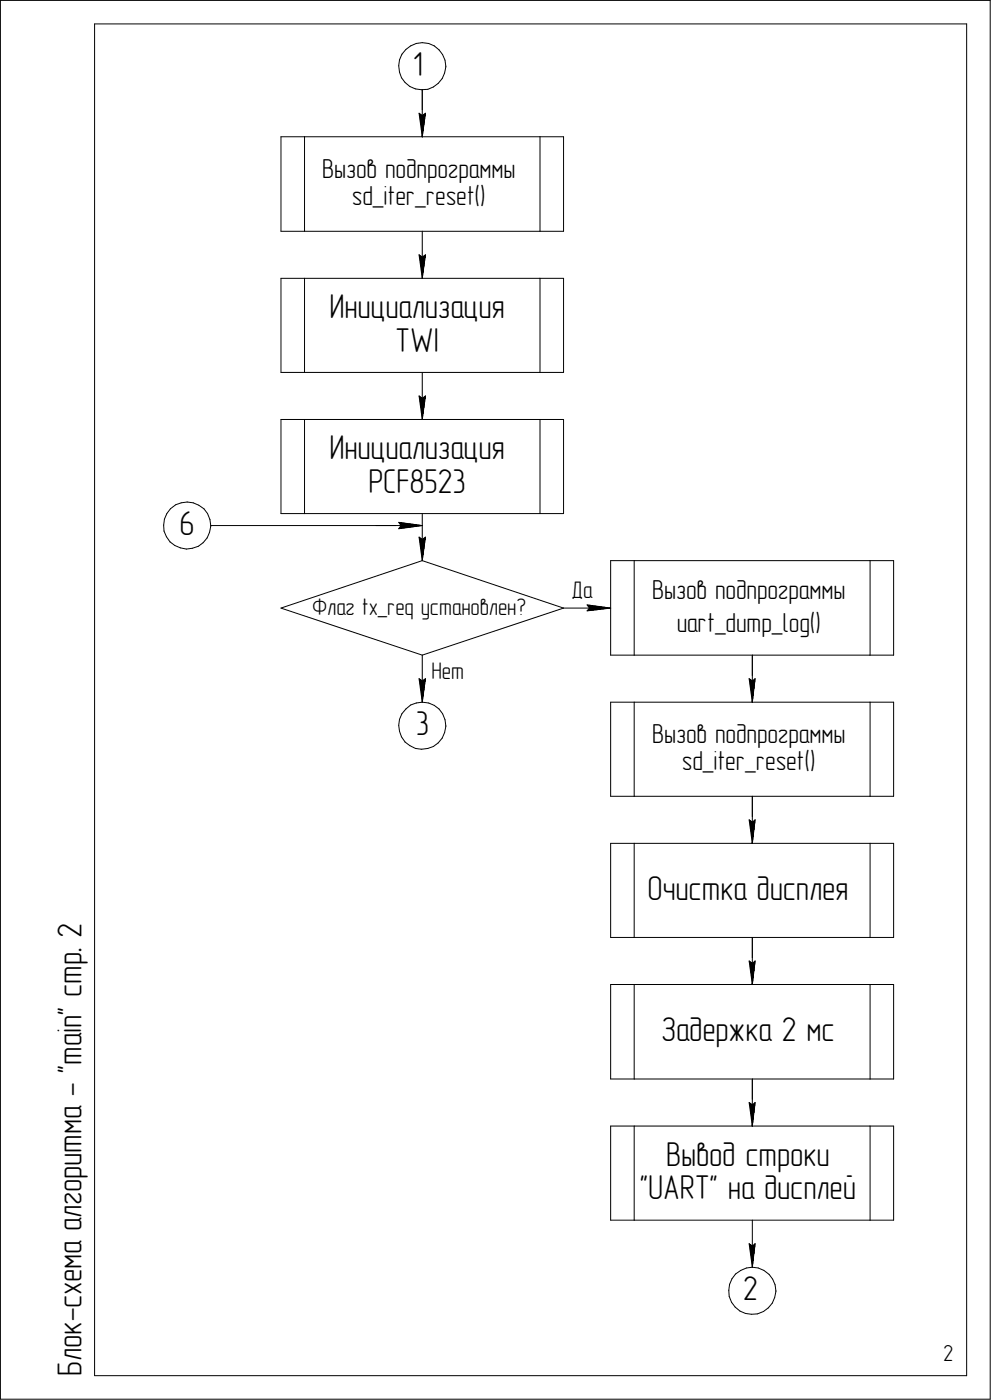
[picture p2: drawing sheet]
<svg xmlns="http://www.w3.org/2000/svg" width="210mm" height="297mm" viewBox="0 0 210 297" stroke-linecap="round" stroke-linejoin="round" font-family="sans-serif">
<defs><g id="words">
<g font-size="7.3">
<text x="87.6" y="16.1">1</text>
<text x="69.9" y="67.5">Инициализация</text>
<text x="83.8" y="74.7">TWI</text>
<text x="69.9" y="97.5">Инициализация</text>
<text x="78.1" y="104.7">PCF8523</text>
<text x="38.1" y="113.6">6</text>
<text x="88.2" y="156.1">3</text>
<text x="137.4" y="191.1">Очистка дисплея</text>
<text x="17.3" y="202.1" transform="rotate(-90 17.3 202.1)">. 2</text>
<text x="17.3" y="211.7" transform="rotate(-90 17.3 211.7)">стр</text>
<text x="140.3" y="221.1">Задержка 2 мс</text>
<text x="17.3" y="232.7" transform="rotate(-90 17.3 232.7)">- &quot;main&quot;</text>
<text x="141.3" y="247.5">Вывод строки</text>
<text x="135.8" y="254.7">&quot;UART&quot; на дисплей</text>
<text x="17.3" y="261.4" transform="rotate(-90 17.3 261.4)">алгоритма</text>
<text x="17.3" y="280.6" transform="rotate(-90 17.3 280.6)">-</text>
<text x="17.3" y="277.8" transform="rotate(-90 17.3 277.8)">схема</text>
<text x="157.6" y="276.1">2</text>
<text x="17.3" y="292.1" transform="rotate(-90 17.3 292.1)">Блок</text>
</g>
<g font-size="5.8">
<text x="68.4" y="37.9">Вызов подпрограммы</text>
<text x="74.7" y="43.6">sd_iter_reset()</text>
<text x="138.4" y="127.2">Вызов подпрограммы</text>
<text x="143.5" y="134.2">uart_dump_log()</text>
<text x="138.4" y="157.9">Вызов подпрограммы</text>
<text x="144.7" y="163.6">sd_iter_reset()</text>
</g>
<g font-size="5.1">
<text x="66.2" y="130.5">Флаг tx_req установлен?</text>
<text x="121.2" y="126.9">Да</text>
<text x="91.5" y="144.1">Нет</text>
</g>
<text font-size="4.9" x="200.1" y="288.9">2</text>
</g></defs>
<g fill="none" stroke="#000" stroke-width=".21">
<path d="M.1 .1v297zM.1 .1h210zM20.1 5.1v287zM20.1 5.1h185zM84.6 14l.2 1.3zM84.8 12.7l-.2 1.3zM84.8 15.3l.4 1.2zM85.2 16.5l.7 1zM85.3 11.5l-.5 1.2zM85.9 17.5l1.1 .9zM86.1 10.5l-.8 1zM86.1 10.5l1-.8z"/>
<path d="M87 18.4l1.1 .5zM87.1 9.7l1.2-.5zM88.1 18.9l1.3 .2zM88.3 9.2l1.3-.1zM89.4 19h1.4zM89.6 19v10zM89.6 9.1l1.3 .1zM90.8 19l1.1-.5zM90.9 9.2l1.2 .5zM91.9 18.5l1.1-.8zM92.1 9.7l1 .9zM93.1 10.6l.8 1z"/>
<path d="M93.8 16.7l-.8 1zM93.9 11.6l.5 1.2zM94.3 15.5l-.5 1.2zM94.4 12.8l.2 1.3zM94.6 14.2l-.3 1.3zM94.6 14.1v.1zM205.1 5.1v287zM210.1 .1v297zM59.6 29h5zM59.6 29v20.1zM64.6 29v20.1zM64.6 29h50z"/>
<path d="M88.9 24l.7 5zM88.9 24l.7 .6zM89.6 24.6l.7-.6zM90.3 24l-.7 5zM114.6 29v20.1zM114.6 29h4.9zM119.5 29v20.1zM59.6 49.1h5zM59.6 59.1h5zM59.6 59.1v20zM64.6 49.1h50zM64.6 59.1v20z"/>
<path d="M64.6 59.1h50zM88.9 54.1l.7 5zM88.9 54.1l.7 .5zM89.6 54.6l.7-.5zM89.6 49.1v10zM90.3 54.1l-.7 5zM114.6 59.1v20zM114.6 59.1h4.9zM114.6 49.1h4.9zM119.5 59.1v20zM59.6 79.1h5zM64.6 79.1h50z"/>
<path d="M89.6 79.1v10zM114.6 79.1h4.9zM59.6 89.1h5zM59.6 89.1v20zM64.6 89.1v20zM64.6 89.1h50zM88.9 84.1l.7 5zM88.9 84.1l.7 .5zM89.6 84.6l.7-.5zM90.3 84.1l-.7 5zM114.6 89.1v20zM114.6 89.1h4.9z"/>
<path d="M119.5 89.1v20zM34.7 111.5l.1 1.3zM34.8 112.8l.5 1.2zM34.9 110.2l-.2 1.3zM35.3 114l.8 1.1zM35.4 109.1l-.5 1.1zM36.1 115.1l1 .7zM36.2 108l1.1-.8zM36.2 108l-.8 1.1zM37.1 115.8l1.2 .5zM37.3 107.2l1.1-.4zM38.3 116.3l1.2 .3z"/>
<path d="M38.4 106.8l1.3-.2zM39.5 116.6l1.3-.2zM39.7 106.6l1.3 .2zM40.8 116.4l1.3-.4zM41 106.8l1.2 .5zM42.1 116l1-.8zM42.2 107.3l1.1 .7zM43.3 108l.7 1.1zM43.9 114.2l-.8 1zM44 109.1l.5 1.2zM44.4 113l-.5 1.2zM44.5 110.3l.2 1.3z"/>
<path d="M44.7 111.8l-.3 1.2zM44.7 111.6v.2zM44.7 111.6h44.9zM59.6 109.1h5zM64.6 109.1h50zM79.8 111.6h9.8zM84.6 110.9l5 .7zM84.6 110.9l.5 .7zM84.6 112.3l5-.7zM85.1 111.6l-.5 .7zM88.9 114l.7 5zM88.9 114l.7 .6z"/>
<path d="M89.6 114.6l.7-.6zM89.6 109.1v9.9zM89.6 119l29.9 10.1zM90.3 114l-.7 5zM114.6 109.1h4.9zM129.5 119h5zM129.5 119v20.1zM134.5 119v20.1zM134.5 119h50.1zM184.6 119v20.1zM184.6 119h5zM189.6 119v20.1z"/>
<path d="M59.6 129.1l30-10.1zM59.6 129.1l30 10zM89.6 139.1l29.9-10zM89.6 139.1v10zM119.5 129.1h10zM124.5 128.4l5 .7zM124.5 128.4l.6 .7zM124.5 129.7l5-.6zM125.1 129.1l-.6 .6zM129.5 139.1h5zM134.5 139.1h50.1zM159.6 139.1v10z"/>
<path d="M184.6 139.1h5zM84.6 154l.2 1.3zM84.8 152.7l-.2 1.3zM84.8 155.3l.4 1.2zM85.2 156.5l.7 1.1zM85.3 151.6l-.5 1.1zM85.9 157.6l1.1 .7zM86.1 150.5l-.8 1.1zM86.1 150.5l1-.8zM87 158.3l1.1 .6zM87.1 149.7l1.2-.4zM88.1 158.9l1.3 .2z"/>
<path d="M88.3 149.3l1.3-.2zM88.9 144.1l.7 5zM88.9 144.1l.7 .5zM89.4 159.1l1.4-.2zM89.6 144.6l.7-.5zM89.6 149.1l1.3 .2zM90.3 144.1l-.7 5zM90.8 158.9l1.1-.4zM90.9 149.3l1.2 .5zM91.9 158.5l1.1-.8zM92.1 149.8l1 .7zM93.1 150.5l.8 1.1z"/>
<path d="M93.8 156.7l-.8 1zM93.9 151.6l.5 1.2zM94.3 155.5l-.5 1.2zM94.4 152.8l.2 1.3zM94.6 154.3l-.3 1.2zM94.6 154.1v.2zM129.5 149.1h5zM129.5 149.1v20zM134.5 149.1v20zM134.5 149.1h50.1zM158.9 144.1l.7 5zM158.9 144.1l.7 .5z"/>
<path d="M159.6 144.6l.6-.5zM160.2 144.1l-.6 5zM184.6 149.1v20zM184.6 149.1h5zM189.6 149.1v20zM129.5 169.1h5zM129.5 179.1h5zM129.5 179.1v20zM134.5 169.1h50.1zM134.5 179.1v20zM134.5 179.1h50.1zM158.9 174.1l.7 5z"/>
<path d="M158.9 174.1l.7 .5zM159.6 174.6l.6-.5zM159.6 169.1v10zM160.2 174.1l-.6 5zM184.6 169.1h5zM184.6 179.1v20zM184.6 179.1h5zM189.6 179.1v20zM129.5 199.1h5zM134.5 199.1h50.1zM159.6 199.1v9.9zM184.6 199.1h5z"/>
<path d="M129.5 209h5zM129.5 209v20.1zM134.5 209v20.1zM134.5 209h50.1zM158.9 204l.7 5zM158.9 204l.7 .6zM159.6 204.6l.6-.6zM160.2 204l-.6 5zM184.6 209v20.1zM184.6 209h5zM189.6 209v20.1zM129.5 229.1h5z"/>
<path d="M129.5 239.1h5zM129.5 239.1v20zM134.5 229.1h50.1zM134.5 239.1v20zM134.5 239.1h50.1zM158.9 234.1l.7 5zM158.9 234.1l.7 .5zM159.6 234.6l.6-.5zM159.6 229.1v10zM160.2 234.1l-.6 5zM184.6 229.1h5zM184.6 239.1v20z"/>
<path d="M184.6 239.1h5zM189.6 239.1v20zM129.5 259.1h5zM134.5 259.1h50.1zM159.6 259.1v10zM184.6 259.1h5zM154.6 274l.1 1.3zM154.7 275.3l.5 1.2zM154.8 272.7l-.2 1.3zM155.2 276.5l.8 1zM155.3 271.5l-.5 1.2zM156 277.5l1 .9z"/>
<path d="M156 270.5l1.1-.8zM156 270.5l-.7 1zM157 278.4l1.2 .5zM157.1 269.7l1.2-.5zM158.2 278.9l1.2 .2zM158.3 269.2l1.3-.1zM158.9 264.1l.7 5zM158.9 264.1l.7 .5zM159.4 279.1l1.3-.1zM159.6 264.6l.6-.5zM159.6 269.1l1.3 .1zM160.2 264.1l-.6 5z"/>
<path d="M160.7 279l1.3-.5zM160.9 269.2l1.2 .5zM162 278.5l1-.8zM162.1 269.7l1.1 .9zM163.2 270.6l.7 1zM163.8 276.7l-.8 1zM163.9 271.6l.5 1.2zM164.3 275.5l-.5 1.2zM164.4 272.8l.2 1.3zM164.6 274.2l-.3 1.3zM164.6 274.1v.1zM.1 297.1h210z"/>
<path d="M20.1 292.1h185z"/>
</g>
<g fill="#fff" stroke="#fff" stroke-width=".21">
<path d="M88.3 23.5h2.5zM88.4 23.6h2.4zM88.4 23.7h2.4zM88.4 23.8h2.4zM88.4 23.9h2.4zM88.4 24h2.4zM88.4 24h2.4zM88.4 24.1h2.4zM88.5 24.2h2.3zM88.5 24.3h2.2zM88.5 24.4h2.2zM88.5 24.5h2.2zM88.5 24.6h2.2zM88.5 24.6h2.2zM88.5 24.7h2.2zM88.6 24.8h2.1zM88.6 24.9h2.1zM88.6 25h2.1zM88.6 25.1h2zM88.6 25.1h2zM88.6 25.2h2zM88.6 25.3h2zM88.6 25.4h2zM88.6 25.5h2zM88.6 25.6h2zM88.6 25.7h2zM88.6 25.7h2zM88.6 25.8h1.9zM88.6 25.9h1.9zM88.6 26h1.9zM88.7 26.1h1.8zM88.7 26.2h1.8zM88.7 26.2h1.8zM88.7 26.3h1.8zM88.7 26.4h1.8zM88.7 26.5h1.8zM88.7 26.6h1.7zM88.8 26.7h1.6zM88.8 26.8h1.6zM88.8 26.8h1.6zM88.8 26.9h1.6zM88.8 27h1.6zM88.8 27.1h1.6zM88.8 27.2h1.6zM88.8 27.3h1.5zM88.9 27.3h1.4zM88.9 27.4h1.4zM89 27.5h1.3zM89 27.6h1.3zM89.1 27.7h1.1zM89.1 27.8h1.1zM89.1 27.9h1zM89.2 27.9h.9zM89.2 28h.9zM89.2 28.1h.8zM89.2 28.2h.8zM89.3 28.3h.6zM89.3 28.4h.6zM89.3 28.4h.5zM89.4 28.5h.4zM89.4 28.6h.4zM89.5 28.7h.2zM89.5 28.8h.2z"/>
<path d="M88.3 23.5h2.5zM88.4 23.6h2.4zM88.4 23.7h2.4zM88.4 23.8h2.4zM88.4 23.9h2.4zM88.4 24h2.4zM88.4 24h2.4zM88.4 24.1h2.4zM88.5 24.2h2.3zM88.5 24.3h2.2zM88.5 24.4h2.2zM88.5 24.5h2.2zM88.5 24.6h2.2zM88.5 24.6h2.2zM88.5 24.7h2.2zM88.6 24.8h2.1zM88.6 24.9h2.1zM88.6 25h2.1zM88.6 25.1h2zM88.6 25.1h2zM88.6 25.2h2zM88.6 25.3h2zM88.6 25.4h2zM88.6 25.5h2zM88.6 25.6h2zM88.6 25.7h2zM88.6 25.7h2zM88.6 25.8h1.9zM88.6 25.9h1.9zM88.6 26h1.9zM88.7 26.1h1.8zM88.7 26.2h1.8zM88.7 26.2h1.8zM88.7 26.3h1.8zM88.7 26.4h1.8zM88.7 26.5h1.8zM88.7 26.6h1.7zM88.8 26.7h1.6zM88.8 26.8h1.6zM88.8 26.8h1.6zM88.8 26.9h1.6zM88.8 27h1.6zM88.8 27.1h1.6zM88.8 27.2h1.6zM88.8 27.3h1.5zM88.9 27.3h1.4zM88.9 27.4h1.4zM89 27.5h1.3zM89 27.6h1.3zM89.1 27.7h1.1zM89.1 27.8h1.1zM89.1 27.9h1zM89.2 27.9h.9zM89.2 28h.9zM89.2 28.1h.8zM89.2 28.2h.8zM89.3 28.3h.6zM89.3 28.4h.6zM89.3 28.4h.5zM89.4 28.5h.4zM89.4 28.6h.4zM89.5 28.7h.2zM89.5 28.8h.2z"/>
<path d="M88.3 53.6h2.5zM88.4 53.7h2.4zM88.4 53.8h2.4zM88.4 53.8h2.4zM88.4 53.9h2.4zM88.4 54h2.4zM88.4 54.1h2.4zM88.4 54.2h2.4zM88.5 54.3h2.3zM88.5 54.4h2.2zM88.5 54.4h2.2zM88.5 54.5h2.2zM88.5 54.6h2.2zM88.5 54.7h2.2zM88.5 54.8h2.2zM88.6 54.9h2.1zM88.6 54.9h2.1zM88.6 55h2.1zM88.6 55.1h2zM88.6 55.2h2zM88.6 55.3h2zM88.6 55.4h2zM88.6 55.5h2zM88.6 55.5h2zM88.6 55.6h2zM88.6 55.7h2zM88.6 55.8h2zM88.6 55.9h1.9zM88.6 56h1.9zM88.6 56h1.9zM88.7 56.1h1.8zM88.7 56.2h1.8zM88.7 56.3h1.8zM88.7 56.4h1.8zM88.7 56.5h1.8zM88.7 56.6h1.8zM88.7 56.6h1.7zM88.8 56.7h1.6zM88.8 56.8h1.6zM88.8 56.9h1.6zM88.8 57h1.6zM88.8 57.1h1.6zM88.8 57.1h1.6zM88.8 57.2h1.6zM88.8 57.3h1.5zM88.9 57.4h1.4zM88.9 57.5h1.4zM89 57.6h1.3zM89 57.7h1.3zM89.1 57.7h1.1zM89.1 57.8h1.1zM89.1 57.9h1zM89.2 58h.9zM89.2 58.1h.9zM89.2 58.2h.8zM89.2 58.3h.8zM89.3 58.3h.6zM89.3 58.4h.6zM89.3 58.5h.5zM89.4 58.6h.4zM89.4 58.7h.4zM89.5 58.8h.2zM89.5 58.8h.2z"/>
<path d="M69.8 62h37.2zM69.8 62.1h37.2zM69.8 62.1h37.2zM69.8 62.2h37.2zM69.8 62.3h37.2zM69.8 62.4h37.2zM69.8 62.5h37.2zM69.8 62.6h37.2zM69.8 62.7h37.2zM69.8 62.7h37.2zM69.8 62.8h37.2zM69.8 62.9h37.2zM69.8 63h37.2zM69.8 63.1h37.2zM69.8 63.2h37.2zM69.8 63.2h37.2zM69.8 63.3h37.2zM69.8 63.4h37.2zM69.8 63.5h37.2zM69.8 63.6h37.2zM69.8 63.7h37.2zM69.8 63.8h37.2zM69.8 63.8h37.2zM69.8 63.9h37.2zM69.8 64h37.2zM69.8 64.1h37.2zM69.8 64.2h37.2zM69.8 64.3h37.2zM69.8 64.3h37.2zM69.8 64.4h37.2zM69.8 64.5h37.2zM69.8 64.6h37.2zM69.8 64.7h37.2zM69.8 64.8h37.2zM69.8 64.9h37.2zM69.8 64.9h37.2zM69.8 65h37.2zM69.8 65.1h37.2zM69.8 65.2h37.2zM69.8 65.3h37.2zM69.8 65.4h37.2zM69.8 65.4h37.2zM69.8 65.5h37.2zM69.8 65.6h37.2zM69.8 65.7h37.2zM69.8 65.8h37.2zM69.8 65.9h37.2zM69.8 66h37.2zM69.8 66h37.2zM69.8 66.1h37.2zM69.8 66.2h37.2zM69.8 66.3h37.2zM69.8 66.4h37.2zM69.8 66.5h37.2zM69.8 66.5h37.2zM69.8 66.6h37.2zM69.8 66.7h37.2zM69.8 66.8h37.2zM69.8 66.9h37.2zM69.8 67h37.2zM69.8 67.1h37.2zM69.8 67.1h37.2zM69.8 67.2h37.2zM69.8 67.3h37.2zM69.8 67.4h37.2zM69.8 67.5h37.2zM69.8 67.6h37.2zM69.8 67.6h37.2zM69.8 67.7h37.2zM69.8 67.8h37.2zM69.8 67.9h37.2zM69.8 68h37.2zM69.8 68.1h37.2zM69.8 68.2h37.2zM69.8 68.2h37.2zM69.8 68.3h37.2zM69.8 68.4h37.2zM69.8 68.5h37.2zM69.8 68.6h37.2zM69.8 68.7h37.2zM69.8 68.7h37.2zM69.8 68.8h37.2zM69.8 68.9h37.2zM69.8 69h37.2z"/>
<path d="M83.8 69.1h9.2zM83.8 69.2h9.2zM83.8 69.3h9.2zM83.8 69.3h9.2zM83.8 69.4h9.2zM83.8 69.5h9.2zM83.8 69.6h9.2zM83.8 69.7h9.2zM83.8 69.8h9.2zM83.8 69.9h9.2zM83.8 69.9h9.2zM83.8 70h9.2zM83.8 70.1h9.2zM83.8 70.2h9.2zM83.8 70.3h9.2zM83.8 70.4h9.2zM83.8 70.4h9.2zM83.8 70.5h9.2zM83.8 70.6h9.2zM83.8 70.7h9.2zM83.8 70.8h9.2zM83.8 70.9h9.2zM83.8 71h9.2zM83.8 71h9.2zM83.8 71.1h9.2zM83.8 71.2h9.2zM83.8 71.3h9.2zM83.8 71.4h9.2zM83.8 71.5h9.2zM83.8 71.5h9.2zM83.8 71.6h9.2zM83.8 71.7h9.2zM83.8 71.8h9.2zM83.8 71.9h9.2zM83.8 72h9.2zM83.8 72.1h9.2zM83.8 72.1h9.2zM83.8 72.2h9.2zM83.8 72.3h9.2zM83.8 72.4h9.2zM83.8 72.5h9.2zM83.8 72.6h9.2zM83.8 72.6h9.2zM83.8 72.7h9.2zM83.8 72.8h9.2zM83.8 72.9h9.2zM83.8 73h9.2zM83.8 73.1h9.2zM83.8 73.2h9.2zM83.8 73.2h9.2zM83.8 73.3h9.2zM83.8 73.4h9.2zM83.8 73.5h9.2zM83.8 73.6h9.2zM83.8 73.7h9.2zM83.8 73.7h9.2zM83.8 73.8h9.2zM83.8 73.9h9.2zM83.8 74h9.2zM83.8 74.1h9.2zM83.8 74.2h9.2zM83.8 74.3h9.2zM83.8 74.3h9.2zM83.8 74.4h9.2zM83.8 74.5h9.2zM83.8 74.6h9.2zM83.8 74.7h9.2zM83.8 74.8h9.2zM83.8 74.8h9.2zM83.8 74.9h9.2zM83.8 75h9.2zM83.8 75.1h9.2zM83.8 75.2h9.2zM83.8 75.3h9.2zM83.8 75.4h9.2zM83.8 75.4h9.2zM83.8 75.5h9.2zM83.8 75.6h9.2zM83.8 75.7h9.2zM83.8 75.8h9.2zM83.8 75.9h9.2zM83.8 75.9h9.2zM83.8 76h9.2zM83.8 76.1h9.2z"/>
<path d="M88.3 83.6h2.5zM88.4 83.7h2.4zM88.4 83.7h2.4zM88.4 83.8h2.4zM88.4 83.9h2.4zM88.4 84h2.4zM88.4 84.1h2.4zM88.4 84.2h2.4zM88.5 84.2h2.3zM88.5 84.3h2.2zM88.5 84.4h2.2zM88.5 84.5h2.2zM88.5 84.6h2.2zM88.5 84.7h2.2zM88.5 84.8h2.2zM88.6 84.8h2.1zM88.6 84.9h2.1zM88.6 85h2.1zM88.6 85.1h2zM88.6 85.2h2zM88.6 85.3h2zM88.6 85.3h2zM88.6 85.4h2zM88.6 85.5h2zM88.6 85.6h2zM88.6 85.7h2zM88.6 85.8h2zM88.6 85.9h1.9zM88.6 85.9h1.9zM88.6 86h1.9zM88.7 86.1h1.8zM88.7 86.2h1.8zM88.7 86.3h1.8zM88.7 86.4h1.8zM88.7 86.4h1.8zM88.7 86.5h1.8zM88.7 86.6h1.7zM88.8 86.7h1.6zM88.8 86.8h1.6zM88.8 86.9h1.6zM88.8 87h1.6zM88.8 87h1.6zM88.8 87.1h1.6zM88.8 87.2h1.6zM88.8 87.3h1.5zM88.9 87.4h1.4zM88.9 87.5h1.4zM89 87.5h1.3zM89 87.6h1.3zM89.1 87.7h1.1zM89.1 87.8h1.1zM89.1 87.9h1zM89.2 88h.9zM89.2 88.1h.9zM89.2 88.1h.8zM89.2 88.2h.8zM89.3 88.3h.6zM89.3 88.4h.6zM89.3 88.5h.5zM89.4 88.6h.4zM89.4 88.6h.4zM89.5 88.7h.2zM89.5 88.8h.2z"/>
<path d="M69.8 91.9h37.2zM69.8 92h37.2zM69.8 92.1h37.2zM69.8 92.2h37.2zM69.8 92.3h37.2zM69.8 92.4h37.2zM69.8 92.5h37.2zM69.8 92.5h37.2zM69.8 92.6h37.2zM69.8 92.7h37.2zM69.8 92.8h37.2zM69.8 92.9h37.2zM69.8 93h37.2zM69.8 93h37.2zM69.8 93.1h37.2zM69.8 93.2h37.2zM69.8 93.3h37.2zM69.8 93.4h37.2zM69.8 93.5h37.2zM69.8 93.6h37.2zM69.8 93.6h37.2zM69.8 93.7h37.2zM69.8 93.8h37.2zM69.8 93.9h37.2zM69.8 94h37.2zM69.8 94.1h37.2zM69.8 94.1h37.2zM69.8 94.2h37.2zM69.8 94.3h37.2zM69.8 94.4h37.2zM69.8 94.5h37.2zM69.8 94.6h37.2zM69.8 94.7h37.2zM69.8 94.7h37.2zM69.8 94.8h37.2zM69.8 94.9h37.2zM69.8 95h37.2zM69.8 95.1h37.2zM69.8 95.2h37.2zM69.8 95.3h37.2zM69.8 95.3h37.2zM69.8 95.4h37.2zM69.8 95.5h37.2zM69.8 95.6h37.2zM69.8 95.7h37.2zM69.8 95.8h37.2zM69.8 95.8h37.2zM69.8 95.9h37.2zM69.8 96h37.2zM69.8 96.1h37.2zM69.8 96.2h37.2zM69.8 96.3h37.2zM69.8 96.4h37.2zM69.8 96.4h37.2zM69.8 96.5h37.2zM69.8 96.6h37.2zM69.8 96.7h37.2zM69.8 96.8h37.2zM69.8 96.9h37.2zM69.8 96.9h37.2zM69.8 97h37.2zM69.8 97.1h37.2zM69.8 97.2h37.2zM69.8 97.3h37.2zM69.8 97.4h37.2zM69.8 97.5h37.2zM69.8 97.5h37.2zM69.8 97.6h37.2zM69.8 97.7h37.2zM69.8 97.8h37.2zM69.8 97.9h37.2zM69.8 98h37.2zM69.8 98h37.2zM69.8 98.1h37.2zM69.8 98.2h37.2zM69.8 98.3h37.2zM69.8 98.4h37.2zM69.8 98.5h37.2zM69.8 98.6h37.2zM69.8 98.6h37.2zM69.8 98.7h37.2zM69.8 98.8h37.2zM69.8 98.9h37.2zM69.8 99h37.2z"/>
<path d="M78.1 99.1h20.7zM78.1 99.1h20.7zM78.1 99.2h20.7zM78.1 99.3h20.7zM78.1 99.4h20.7zM78.1 99.5h20.7zM78.1 99.6h20.7zM78.1 99.7h20.7zM78.1 99.7h20.7zM78.1 99.8h20.7zM78.1 99.9h20.7zM78.1 100h20.7zM78.1 100.1h20.7zM78.1 100.2h20.7zM78.1 100.2h20.7zM78.1 100.3h20.7zM78.1 100.4h20.7zM78.1 100.5h20.7zM78.1 100.6h20.7zM78.1 100.7h20.7zM78.1 100.8h20.7zM78.1 100.8h20.7zM78.1 100.9h20.7zM78.1 101h20.7zM78.1 101.1h20.7zM78.1 101.2h20.7zM78.1 101.3h20.7zM78.1 101.3h20.7zM78.1 101.4h20.7zM78.1 101.5h20.7zM78.1 101.6h20.7zM78.1 101.7h20.7zM78.1 101.8h20.7zM78.1 101.9h20.7zM78.1 101.9h20.7zM78.1 102h20.7zM78.1 102.1h20.7zM78.1 102.2h20.7zM78.1 102.3h20.7zM78.1 102.4h20.7zM78.1 102.4h20.7zM78.1 102.5h20.7zM78.1 102.6h20.7zM78.1 102.7h20.7zM78.1 102.8h20.7zM78.1 102.9h20.7zM78.1 103h20.7zM78.1 103h20.7zM78.1 103.1h20.7zM78.1 103.2h20.7zM78.1 103.3h20.7zM78.1 103.4h20.7zM78.1 103.5h20.7zM78.1 103.5h20.7zM78.1 103.6h20.7zM78.1 103.7h20.7zM78.1 103.8h20.7zM78.1 103.9h20.7zM78.1 104h20.7zM78.1 104.1h20.7zM78.1 104.1h20.7zM78.1 104.2h20.7zM78.1 104.3h20.7zM78.1 104.4h20.7zM78.1 104.5h20.7zM78.1 104.6h20.7zM78.1 104.6h20.7zM78.1 104.7h20.7zM78.1 104.8h20.7zM78.1 104.9h20.7zM78.1 105h20.7zM78.1 105.1h20.7zM78.1 105.2h20.7zM78.1 105.2h20.7zM78.1 105.3h20.7zM78.1 105.4h20.7zM78.1 105.5h20.7zM78.1 105.6h20.7zM78.1 105.7h20.7zM78.1 105.7h20.7zM78.1 105.8h20.7zM78.1 105.9h20.7zM78.1 106h20.7zM78.1 106.1h20.7zM78.1 106.2h20.7z"/>
<path d="M88.3 113.5h2.5zM88.4 113.6h2.4zM88.4 113.7h2.4zM88.4 113.8h2.4zM88.4 113.9h2.4zM88.4 114h2.4zM88.4 114h2.4zM88.4 114.1h2.4zM88.5 114.2h2.3zM88.5 114.3h2.2zM88.5 114.4h2.2zM88.5 114.5h2.2zM88.5 114.6h2.2zM88.5 114.6h2.2zM88.5 114.7h2.2zM88.6 114.8h2.1zM88.6 114.9h2.1zM88.6 115h2.1zM88.6 115.1h2zM88.6 115.1h2zM88.6 115.2h2zM88.6 115.3h2zM88.6 115.4h2zM88.6 115.5h2zM88.6 115.6h2zM88.6 115.7h2zM88.6 115.7h2zM88.6 115.8h1.9zM88.6 115.9h1.9zM88.6 116h1.9zM88.7 116.1h1.8zM88.7 116.2h1.8zM88.7 116.2h1.8zM88.7 116.3h1.8zM88.7 116.4h1.8zM88.7 116.5h1.8zM88.7 116.6h1.7zM88.8 116.7h1.6zM88.8 116.8h1.6zM88.8 116.8h1.6zM88.8 116.9h1.6zM88.8 117h1.6zM88.8 117.1h1.6zM88.8 117.2h1.6zM88.8 117.3h1.5zM88.9 117.3h1.4zM88.9 117.4h1.4zM89 117.5h1.3zM89 117.6h1.3zM89.1 117.7h1.1zM89.1 117.8h1.1zM89.1 117.9h1zM89.2 117.9h.9zM89.2 118h.9zM89.2 118.1h.8zM89.2 118.2h.8zM89.3 118.3h.6zM89.3 118.4h.6zM89.3 118.4h.5zM89.4 118.5h.4zM89.4 118.6h.4zM89.5 118.7h.2zM89.5 118.8h.2z"/>
<path d="M124 127.9h.7zM124 128h1.3zM124 128.1h1.9zM124 128.2h2.6zM124 128.3h3.2zM124 128.4h3.8zM124 128.4h4zM124 128.5h4.2zM124 128.6h4.4zM124 128.7h4.6zM124 128.8h4.8zM124 128.9h4.9zM124 128.9h5.2zM124 129h5.4zM124 129.1h5.5zM124 129.2h5.4zM124 129.3h5.1zM124 129.4h4.9zM124 129.5h4.7zM124 129.5h4.4zM124 129.6h4.3zM124 129.7h4zM124 129.8h3.8zM124 129.9h3.2zM124 130h2.6zM124 130h1.9zM124 130.1h1.3zM124 130.2h.7z"/>
<path d="M88.3 143.6h2.5zM88.4 143.7h2.4zM88.4 143.8h2.4zM88.4 143.8h2.4zM88.4 143.9h2.4zM88.4 144h2.4zM88.4 144.1h2.4zM88.4 144.2h2.4zM88.5 144.3h2.3zM88.5 144.4h2.2zM88.5 144.4h2.2zM88.5 144.5h2.2zM88.5 144.6h2.2zM88.5 144.7h2.2zM88.5 144.8h2.2zM88.6 144.9h2.1zM88.6 144.9h2.1zM88.6 145h2.1zM88.6 145.1h2zM88.6 145.2h2zM88.6 145.3h2zM88.6 145.4h2zM88.6 145.5h2zM88.6 145.5h2zM88.6 145.6h2zM88.6 145.7h2zM88.6 145.8h2zM88.6 145.9h1.9zM88.6 146h1.9zM88.6 146.1h1.9zM88.7 146.1h1.8zM88.7 146.2h1.8zM88.7 146.3h1.8zM88.7 146.4h1.8zM88.7 146.5h1.8zM88.7 146.6h1.8zM88.7 146.6h1.7zM88.8 146.7h1.6zM88.8 146.8h1.6zM88.8 146.9h1.6zM88.8 147h1.6zM88.8 147.1h1.6zM88.8 147.2h1.6zM88.8 147.2h1.6zM88.8 147.3h1.5zM88.9 147.4h1.4zM88.9 147.5h1.4zM89 147.6h1.3zM89 147.7h1.3zM89.1 147.7h1.1zM89.1 147.8h1.1zM89.1 147.9h1zM89.2 148h.9zM89.2 148.1h.9zM89.2 148.2h.8zM89.2 148.3h.8zM89.3 148.3h.6zM89.3 148.4h.6zM89.3 148.5h.5zM89.4 148.6h.4zM89.4 148.7h.4zM89.5 148.8h.2zM89.5 148.8h.2z"/>
<path d="M121.2 123h4.4zM121.2 123.1h4.4zM121.2 123.2h4.4zM121.2 123.3h4.4zM121.2 123.4h4.4zM121.2 123.4h4.4zM121.2 123.5h4.4zM121.2 123.6h4.4zM121.2 123.7h4.4zM121.2 123.8h4.4zM121.2 123.9h4.4zM121.2 124h4.4zM121.2 124h4.4zM121.2 124.1h4.4zM121.2 124.2h4.4zM121.2 124.3h4.4zM121.2 124.4h4.4zM121.2 124.5h4.4zM121.2 124.5h4.4zM121.2 124.6h4.4zM121.2 124.7h4.4zM121.2 124.8h4.4zM121.2 124.9h4.4zM121.2 125h4.4zM121.2 125.1h4.4zM121.2 125.1h4.4zM121.2 125.2h4.4zM121.2 125.3h4.4zM121.2 125.4h4.4zM121.2 125.5h4.4zM121.2 125.6h4.4zM121.2 125.6h4.4zM121.2 125.7h4.4zM121.2 125.8h4.4zM121.2 125.9h4.4zM121.2 126h4.4zM121.2 126.1h4.4zM121.2 126.2h4.4zM121.2 126.2h4.4zM121.2 126.3h4.4zM121.2 126.4h4.4zM121.2 126.5h4.4zM121.2 126.6h4.4zM121.2 126.7h4.4zM121.2 126.7h4.4zM121.2 126.8h4.4zM121.2 126.9h4.4zM121.2 127h4.4zM121.2 127.1h4.4zM121.2 127.2h4.4zM121.2 127.3h4.4zM121.2 127.3h4.4zM121.2 127.4h4.4zM121.2 127.5h4.4zM121.2 127.6h4.4zM121.2 127.7h4.4zM121.2 127.8h4.4zM121.2 127.8h4.4zM121.2 127.9h4.4z"/>
<path d="M91.5 140.2h7zM91.5 140.3h7zM91.5 140.4h7zM91.5 140.5h7zM91.5 140.5h7zM91.5 140.6h7zM91.5 140.7h7zM91.5 140.8h7zM91.5 140.9h7zM91.5 141h7zM91.5 141.1h7zM91.5 141.1h7zM91.5 141.2h7zM91.5 141.3h7zM91.5 141.4h7zM91.5 141.5h7zM91.5 141.6h7zM91.5 141.6h7zM91.5 141.7h7zM91.5 141.8h7zM91.5 141.9h7zM91.5 142h7zM91.5 142.1h7zM91.5 142.2h7zM91.5 142.2h7zM91.5 142.3h7zM91.5 142.4h7zM91.5 142.5h7zM91.5 142.6h7zM91.5 142.7h7zM91.5 142.7h7zM91.5 142.8h7zM91.5 142.9h7zM91.5 143h7zM91.5 143.1h7zM91.5 143.2h7zM91.5 143.3h7zM91.5 143.3h7zM91.5 143.4h7zM91.5 143.5h7zM91.5 143.6h7zM91.5 143.7h7zM91.5 143.8h7zM91.5 143.8h7zM91.5 143.9h7zM91.5 144h7zM91.5 144.1h7zM91.5 144.2h7zM91.5 144.3h7zM91.5 144.4h7zM91.5 144.4h7zM91.5 144.5h7zM91.5 144.6h7zM91.5 144.7h7zM91.5 144.8h7zM91.5 144.9h7zM91.5 144.9h7zM91.5 145h7zM91.5 145.1h7z"/>
<path d="M138.3 122.8h41zM138.3 122.9h41zM138.3 122.9h41zM138.3 123h41zM138.3 123.1h41zM138.3 123.2h41zM138.3 123.3h41zM138.3 123.4h41zM138.3 123.4h41zM138.3 123.5h41zM138.3 123.6h41zM138.3 123.7h41zM138.3 123.8h41zM138.3 123.9h41zM138.3 124h41zM138.3 124h41zM138.3 124.1h41zM138.3 124.2h41zM138.3 124.3h41zM138.3 124.4h41zM138.3 124.5h41zM138.3 124.5h41zM138.3 124.6h41zM138.3 124.7h41zM138.3 124.8h41zM138.3 124.9h41zM138.3 125h41zM138.3 125.1h41zM138.3 125.1h41zM138.3 125.2h41zM138.3 125.3h41zM138.3 125.4h41zM138.3 125.5h41zM138.3 125.6h41zM138.3 125.6h41zM138.3 125.7h41zM138.3 125.8h41zM138.3 125.9h41zM138.3 126h41zM138.3 126.1h41zM138.3 126.2h41zM138.3 126.2h41zM138.3 126.3h41zM138.3 126.4h41zM138.3 126.5h41zM138.3 126.6h41zM138.3 126.7h41zM138.3 126.7h41zM138.3 126.8h41zM138.3 126.9h41zM138.3 127h41zM138.3 127.1h41zM138.3 127.2h41zM138.3 127.3h41zM138.3 127.3h41zM138.3 127.4h41zM138.3 127.5h41zM138.3 127.6h41zM138.3 127.7h41zM138.3 127.8h41zM138.3 127.8h41zM138.3 127.9h41zM138.3 128h41zM138.3 128.1h41zM138.3 128.2h41zM138.3 128.3h41zM138.3 128.4h41z"/>
<path d="M143.5 129.7h30.7zM143.5 129.8h30.7zM143.5 129.9h30.7zM143.5 130h30.7zM143.5 130h30.7zM143.5 130.1h30.7zM143.5 130.2h30.7zM143.5 130.3h30.7zM143.5 130.4h30.7zM143.5 130.5h30.7zM143.5 130.6h30.7zM143.5 130.6h30.7zM143.5 130.7h30.7zM143.5 130.8h30.7zM143.5 130.9h30.7zM143.5 131h30.7zM143.5 131.1h30.7zM143.5 131.1h30.7zM143.5 131.2h30.7zM143.5 131.3h30.7zM143.5 131.4h30.7zM143.5 131.5h30.7zM143.5 131.6h30.7zM143.5 131.7h30.7zM143.5 131.7h30.7zM143.5 131.8h30.7zM143.5 131.9h30.7zM143.5 132h30.7zM143.5 132.1h30.7zM143.5 132.2h30.7zM143.5 132.2h30.7zM143.5 132.3h30.7zM143.5 132.4h30.7zM143.5 132.5h30.7zM143.5 132.6h30.7zM143.5 132.7h30.7zM143.5 132.8h30.7zM143.5 132.8h30.7zM143.5 132.9h30.7zM143.5 133h30.7zM143.5 133.1h30.7zM143.5 133.2h30.7zM143.5 133.3h30.7zM143.5 133.3h30.7zM143.5 133.4h30.7zM143.5 133.5h30.7zM143.5 133.6h30.7zM143.5 133.7h30.7zM143.5 133.8h30.7zM143.5 133.9h30.7zM143.5 133.9h30.7zM143.5 134h30.7zM143.5 134.1h30.7zM143.5 134.2h30.7zM143.5 134.3h30.7zM143.5 134.4h30.7zM143.5 134.5h30.7zM143.5 134.5h30.7zM143.5 134.6h30.7zM143.5 134.7h30.7zM143.5 134.8h30.7zM143.5 134.9h30.7zM143.5 135h30.7zM143.5 135h30.7zM143.5 135.1h30.7zM143.5 135.2h30.7zM143.5 135.3h30.7zM143.5 135.4h30.7z"/>
<path d="M158.3 143.6h2.5zM158.4 143.7h2.4zM158.4 143.8h2.4zM158.4 143.8h2.4zM158.4 143.9h2.4zM158.4 144h2.4zM158.4 144.1h2.4zM158.4 144.2h2.4zM158.5 144.3h2.2zM158.5 144.4h2.2zM158.5 144.4h2.2zM158.5 144.5h2.2zM158.5 144.6h2.2zM158.5 144.7h2.2zM158.5 144.8h2.2zM158.6 144.9h2zM158.6 144.9h2zM158.6 145h2zM158.6 145.1h2zM158.6 145.2h2zM158.6 145.3h2zM158.6 145.4h2zM158.6 145.5h1.9zM158.7 145.5h1.8zM158.7 145.6h1.8zM158.7 145.7h1.8zM158.7 145.8h1.8zM158.7 145.9h1.8zM158.7 146h1.8zM158.7 146.1h1.8zM158.7 146.1h1.7zM158.7 146.2h1.7zM158.7 146.3h1.7zM158.7 146.4h1.7zM158.7 146.5h1.7zM158.7 146.6h1.7zM158.7 146.6h1.7zM158.8 146.7h1.6zM158.8 146.8h1.6zM158.8 146.9h1.6zM158.8 147h1.6zM158.8 147.1h1.6zM158.8 147.2h1.6zM158.8 147.2h1.6zM158.8 147.3h1.5zM158.9 147.4h1.4zM158.9 147.5h1.4zM159 147.6h1.2zM159 147.7h1.2zM159.1 147.7h1.1zM159.1 147.8h1zM159.1 147.9h1zM159.2 148h.8zM159.2 148.1h.8zM159.3 148.2h.7zM159.3 148.3h.6zM159.3 148.3h.6zM159.3 148.4h.6zM159.3 148.5h.6zM159.4 148.6h.5zM159.4 148.7h.4zM159.5 148.8h.3zM159.5 148.8h.3z"/>
<path d="M158.3 143.6h2.5zM158.4 143.7h2.4zM158.4 143.8h2.4zM158.4 143.8h2.4zM158.4 143.9h2.4zM158.4 144h2.4zM158.4 144.1h2.4zM158.4 144.2h2.4zM158.5 144.3h2.2zM158.5 144.4h2.2zM158.5 144.4h2.2zM158.5 144.5h2.2zM158.5 144.6h2.2zM158.5 144.7h2.2zM158.5 144.8h2.2zM158.6 144.9h2zM158.6 144.9h2zM158.6 145h2zM158.6 145.1h2zM158.6 145.2h2zM158.6 145.3h2zM158.6 145.4h2zM158.6 145.5h1.9zM158.7 145.5h1.8zM158.7 145.6h1.8zM158.7 145.7h1.8zM158.7 145.8h1.8zM158.7 145.9h1.8zM158.7 146h1.8zM158.7 146.1h1.8zM158.7 146.1h1.7zM158.7 146.2h1.7zM158.7 146.3h1.7zM158.7 146.4h1.7zM158.7 146.5h1.7zM158.7 146.6h1.7zM158.7 146.6h1.7zM158.8 146.7h1.6zM158.8 146.8h1.6zM158.8 146.9h1.6zM158.8 147h1.6zM158.8 147.1h1.6zM158.8 147.2h1.6zM158.8 147.2h1.6zM158.8 147.3h1.5zM158.9 147.4h1.4zM158.9 147.5h1.4zM159 147.6h1.2zM159 147.7h1.2zM159.1 147.7h1.1zM159.1 147.8h1zM159.1 147.9h1zM159.2 148h.8zM159.2 148.1h.8zM159.3 148.2h.7zM159.3 148.3h.6zM159.3 148.3h.6zM159.3 148.4h.6zM159.3 148.5h.6zM159.4 148.6h.5zM159.4 148.7h.4zM159.5 148.8h.3zM159.5 148.8h.3z"/>
<path d="M158.3 173.6h2.5zM158.4 173.7h2.4zM158.4 173.7h2.4zM158.4 173.8h2.4zM158.4 173.9h2.4zM158.4 174h2.4zM158.4 174.1h2.4zM158.4 174.2h2.4zM158.5 174.2h2.2zM158.5 174.3h2.2zM158.5 174.4h2.2zM158.5 174.5h2.2zM158.5 174.6h2.2zM158.5 174.7h2.2zM158.5 174.8h2.2zM158.6 174.8h2zM158.6 174.9h2zM158.6 175h2zM158.6 175.1h2zM158.6 175.2h2zM158.6 175.3h2zM158.6 175.3h2zM158.6 175.4h1.9zM158.7 175.5h1.8zM158.7 175.6h1.8zM158.7 175.7h1.8zM158.7 175.8h1.8zM158.7 175.9h1.8zM158.7 175.9h1.8zM158.7 176h1.8zM158.7 176.1h1.7zM158.7 176.2h1.7zM158.7 176.3h1.7zM158.7 176.4h1.7zM158.7 176.4h1.7zM158.7 176.5h1.7zM158.7 176.6h1.7zM158.8 176.7h1.6zM158.8 176.8h1.6zM158.8 176.9h1.6zM158.8 177h1.6zM158.8 177h1.6zM158.8 177.1h1.6zM158.8 177.2h1.6zM158.8 177.3h1.5zM158.9 177.4h1.4zM158.9 177.5h1.4zM159 177.5h1.2zM159 177.6h1.2zM159.1 177.7h1.1zM159.1 177.8h1zM159.1 177.9h1zM159.2 178h.8zM159.2 178.1h.8zM159.3 178.1h.7zM159.3 178.2h.6zM159.3 178.3h.6zM159.3 178.4h.6zM159.3 178.5h.6zM159.4 178.6h.5zM159.4 178.6h.4zM159.5 178.7h.3zM159.5 178.8h.3z"/>
<path d="M158.3 173.6h2.5zM158.4 173.7h2.4zM158.4 173.7h2.4zM158.4 173.8h2.4zM158.4 173.9h2.4zM158.4 174h2.4zM158.4 174.1h2.4zM158.4 174.2h2.4zM158.5 174.2h2.2zM158.5 174.3h2.2zM158.5 174.4h2.2zM158.5 174.5h2.2zM158.5 174.6h2.2zM158.5 174.7h2.2zM158.5 174.8h2.2zM158.6 174.8h2zM158.6 174.9h2zM158.6 175h2zM158.6 175.1h2zM158.6 175.2h2zM158.6 175.3h2zM158.6 175.3h2zM158.6 175.4h1.9zM158.7 175.5h1.8zM158.7 175.6h1.8zM158.7 175.7h1.8zM158.7 175.8h1.8zM158.7 175.9h1.8zM158.7 175.9h1.8zM158.7 176h1.8zM158.7 176.1h1.7zM158.7 176.2h1.7zM158.7 176.3h1.7zM158.7 176.4h1.7zM158.7 176.4h1.7zM158.7 176.5h1.7zM158.7 176.6h1.7zM158.8 176.7h1.6zM158.8 176.8h1.6zM158.8 176.9h1.6zM158.8 177h1.6zM158.8 177h1.6zM158.8 177.1h1.6zM158.8 177.2h1.6zM158.8 177.3h1.5zM158.9 177.4h1.4zM158.9 177.5h1.4zM159 177.5h1.2zM159 177.6h1.2zM159.1 177.7h1.1zM159.1 177.8h1zM159.1 177.9h1zM159.2 178h.8zM159.2 178.1h.8zM159.3 178.1h.7zM159.3 178.2h.6zM159.3 178.3h.6zM159.3 178.4h.6zM159.3 178.5h.6zM159.4 178.6h.5zM159.4 178.6h.4zM159.5 178.7h.3zM159.5 178.8h.3z"/>
<path d="M158.3 203.5h2.5zM158.4 203.6h2.4zM158.4 203.7h2.4zM158.4 203.8h2.4zM158.4 203.9h2.4zM158.4 204h2.4zM158.4 204h2.4zM158.4 204.1h2.4zM158.5 204.2h2.2zM158.5 204.3h2.2zM158.5 204.4h2.2zM158.5 204.5h2.2zM158.5 204.6h2.2zM158.5 204.6h2.2zM158.5 204.7h2.2zM158.6 204.8h2zM158.6 204.9h2zM158.6 205h2zM158.6 205.1h2zM158.6 205.1h2zM158.6 205.2h2zM158.6 205.3h2zM158.6 205.4h1.9zM158.7 205.5h1.8zM158.7 205.6h1.8zM158.7 205.7h1.8zM158.7 205.7h1.8zM158.7 205.8h1.8zM158.7 205.9h1.8zM158.7 206h1.8zM158.7 206.1h1.7zM158.7 206.2h1.7zM158.7 206.2h1.7zM158.7 206.3h1.7zM158.7 206.4h1.7zM158.7 206.5h1.7zM158.7 206.6h1.7zM158.8 206.7h1.6zM158.8 206.8h1.6zM158.8 206.8h1.6zM158.8 206.9h1.6zM158.8 207h1.6zM158.8 207.1h1.6zM158.8 207.2h1.6zM158.8 207.3h1.5zM158.9 207.3h1.4zM158.9 207.4h1.4zM159 207.5h1.2zM159 207.6h1.2zM159.1 207.7h1.1zM159.1 207.8h1zM159.1 207.9h1zM159.2 207.9h.8zM159.2 208h.8zM159.3 208.1h.7zM159.3 208.2h.6zM159.3 208.3h.6zM159.3 208.4h.6zM159.3 208.4h.6zM159.4 208.5h.5zM159.4 208.6h.4zM159.5 208.7h.3zM159.5 208.8h.3z"/>
<path d="M158.3 203.5h2.5zM158.4 203.6h2.4zM158.4 203.7h2.4zM158.4 203.8h2.4zM158.4 203.9h2.4zM158.4 204h2.4zM158.4 204h2.4zM158.4 204.1h2.4zM158.5 204.2h2.2zM158.5 204.3h2.2zM158.5 204.4h2.2zM158.5 204.5h2.2zM158.5 204.6h2.2zM158.5 204.6h2.2zM158.5 204.7h2.2zM158.6 204.8h2zM158.6 204.9h2zM158.6 205h2zM158.6 205.1h2zM158.6 205.1h2zM158.6 205.2h2zM158.6 205.3h2zM158.6 205.4h1.9zM158.7 205.5h1.8zM158.7 205.6h1.8zM158.7 205.7h1.8zM158.7 205.7h1.8zM158.7 205.8h1.8zM158.7 205.9h1.8zM158.7 206h1.8zM158.7 206.1h1.7zM158.7 206.2h1.7zM158.7 206.2h1.7zM158.7 206.3h1.7zM158.7 206.4h1.7zM158.7 206.5h1.7zM158.7 206.6h1.7zM158.8 206.7h1.6zM158.8 206.8h1.6zM158.8 206.8h1.6zM158.8 206.9h1.6zM158.8 207h1.6zM158.8 207.1h1.6zM158.8 207.2h1.6zM158.8 207.3h1.5zM158.9 207.3h1.4zM158.9 207.4h1.4zM159 207.5h1.2zM159 207.6h1.2zM159.1 207.7h1.1zM159.1 207.8h1zM159.1 207.9h1zM159.2 207.9h.8zM159.2 208h.8zM159.3 208.1h.7zM159.3 208.2h.6zM159.3 208.3h.6zM159.3 208.4h.6zM159.3 208.4h.6zM159.4 208.5h.5zM159.4 208.6h.4zM159.5 208.7h.3zM159.5 208.8h.3z"/>
<path d="M158.3 233.6h2.5zM158.4 233.7h2.4zM158.4 233.8h2.4zM158.4 233.8h2.4zM158.4 233.9h2.4zM158.4 234h2.4zM158.4 234.1h2.4zM158.4 234.2h2.4zM158.5 234.3h2.2zM158.5 234.4h2.2zM158.5 234.4h2.2zM158.5 234.5h2.2zM158.5 234.6h2.2zM158.5 234.7h2.2zM158.5 234.8h2.2zM158.6 234.9h2zM158.6 235h2zM158.6 235h2zM158.6 235.1h2zM158.6 235.2h2zM158.6 235.3h2zM158.6 235.4h2zM158.6 235.5h1.9zM158.7 235.5h1.8zM158.7 235.6h1.8zM158.7 235.7h1.8zM158.7 235.8h1.8zM158.7 235.9h1.8zM158.7 236h1.8zM158.7 236.1h1.8zM158.7 236.1h1.7zM158.7 236.2h1.7zM158.7 236.3h1.7zM158.7 236.4h1.7zM158.7 236.5h1.7zM158.7 236.6h1.7zM158.7 236.6h1.7zM158.8 236.7h1.6zM158.8 236.8h1.6zM158.8 236.9h1.6zM158.8 237h1.6zM158.8 237.1h1.6zM158.8 237.2h1.6zM158.8 237.2h1.6zM158.8 237.3h1.5zM158.9 237.4h1.4zM158.9 237.5h1.4zM159 237.6h1.2zM159 237.7h1.2zM159.1 237.7h1.1zM159.1 237.8h1zM159.1 237.9h1zM159.2 238h.8zM159.2 238.1h.8zM159.3 238.2h.7zM159.3 238.3h.6zM159.3 238.3h.6zM159.3 238.4h.6zM159.3 238.5h.6zM159.4 238.6h.5zM159.4 238.7h.4zM159.5 238.8h.3zM159.5 238.8h.3z"/>
<path d="M158.3 233.6h2.5zM158.4 233.7h2.4zM158.4 233.8h2.4zM158.4 233.8h2.4zM158.4 233.9h2.4zM158.4 234h2.4zM158.4 234.1h2.4zM158.4 234.2h2.4zM158.5 234.3h2.2zM158.5 234.4h2.2zM158.5 234.4h2.2zM158.5 234.5h2.2zM158.5 234.6h2.2zM158.5 234.7h2.2zM158.5 234.8h2.2zM158.6 234.9h2zM158.6 235h2zM158.6 235h2zM158.6 235.1h2zM158.6 235.2h2zM158.6 235.3h2zM158.6 235.4h2zM158.6 235.5h1.9zM158.7 235.5h1.8zM158.7 235.6h1.8zM158.7 235.7h1.8zM158.7 235.8h1.8zM158.7 235.9h1.8zM158.7 236h1.8zM158.7 236.1h1.8zM158.7 236.1h1.7zM158.7 236.2h1.7zM158.7 236.3h1.7zM158.7 236.4h1.7zM158.7 236.5h1.7zM158.7 236.6h1.7zM158.7 236.6h1.7zM158.8 236.7h1.6zM158.8 236.8h1.6zM158.8 236.9h1.6zM158.8 237h1.6zM158.8 237.1h1.6zM158.8 237.2h1.6zM158.8 237.2h1.6zM158.8 237.3h1.5zM158.9 237.4h1.4zM158.9 237.5h1.4zM159 237.6h1.2zM159 237.7h1.2zM159.1 237.7h1.1zM159.1 237.8h1zM159.1 237.9h1zM159.2 238h.8zM159.2 238.1h.8zM159.3 238.2h.7zM159.3 238.3h.6zM159.3 238.3h.6zM159.3 238.4h.6zM159.3 238.5h.6zM159.4 238.6h.5zM159.4 238.7h.4zM159.5 238.8h.3zM159.5 238.8h.3z"/>
<path d="M158.3 263.6h2.5zM158.4 263.7h2.4zM158.4 263.7h2.4zM158.4 263.8h2.4zM158.4 263.9h2.4zM158.4 264h2.4zM158.4 264.1h2.4zM158.4 264.2h2.4zM158.5 264.2h2.2zM158.5 264.3h2.2zM158.5 264.4h2.2zM158.5 264.5h2.2zM158.5 264.6h2.2zM158.5 264.7h2.2zM158.5 264.8h2.2zM158.6 264.8h2zM158.6 264.9h2zM158.6 265h2zM158.6 265.1h2zM158.6 265.2h2zM158.6 265.3h2zM158.6 265.3h2zM158.6 265.4h1.9zM158.7 265.5h1.8zM158.7 265.6h1.8zM158.7 265.7h1.8zM158.7 265.8h1.8zM158.7 265.9h1.8zM158.7 265.9h1.8zM158.7 266h1.8zM158.7 266.1h1.7zM158.7 266.2h1.7zM158.7 266.3h1.7zM158.7 266.4h1.7zM158.7 266.4h1.7zM158.7 266.5h1.7zM158.7 266.6h1.7zM158.8 266.7h1.6zM158.8 266.8h1.6zM158.8 266.9h1.6zM158.8 267h1.6zM158.8 267h1.6zM158.8 267.1h1.6zM158.8 267.2h1.6zM158.8 267.3h1.5zM158.9 267.4h1.4zM158.9 267.5h1.4zM159 267.5h1.2zM159 267.6h1.2zM159.1 267.7h1.1zM159.1 267.8h1zM159.1 267.9h1zM159.2 268h.8zM159.2 268.1h.8zM159.3 268.1h.7zM159.3 268.2h.6zM159.3 268.3h.6zM159.3 268.4h.6zM159.3 268.5h.6zM159.4 268.6h.5zM159.4 268.6h.4zM159.5 268.7h.3zM159.5 268.8h.3z"/>
<path d="M84.1 110.4h.7zM84.1 110.5h1.2zM84.1 110.6h1.8zM84.1 110.7h2.5zM84.1 110.7h3.1zM84.1 110.8h3.7zM84.1 110.9h4zM84.1 111h4.1zM84.1 111.1h4.3zM84.1 111.2h4.5zM84.1 111.3h4.7zM84.1 111.3h4.9zM84.1 111.4h5.1zM84.1 111.5h5.3zM84.1 111.6h5.5zM84.1 111.7h5.3zM84.1 111.8h5.1zM84.1 111.8h4.9zM84.1 111.9h4.7zM84.1 112h4.5zM84.1 112.1h4.3zM84.1 112.2h4.1zM84.1 112.3h4zM84.1 112.4h3.7zM84.1 112.4h3zM84.1 112.5h2.3zM84.1 112.6h1.5zM84.1 112.7h.7z"/>
<path d="M11.7 195.9h7.1zM11.7 196h7.1zM11.7 196.1h7.1zM11.7 196.2h7.1zM11.7 196.3h7.1zM11.7 196.3h7.1zM11.7 196.4h7.1zM11.7 196.5h7.1zM11.7 196.6h7.1zM11.7 196.7h7.1zM11.7 196.8h7.1zM11.7 196.9h7.1zM11.7 196.9h7.1zM11.7 197h7.1zM11.7 197.1h7.1zM11.7 197.2h7.1zM11.7 197.3h7.1zM11.7 197.4h7.1zM11.7 197.4h7.1zM11.7 197.5h7.1zM11.7 197.6h7.1zM11.7 197.7h7.1zM11.7 197.8h7.1zM11.7 197.9h7.1zM11.7 198h7.1zM11.7 198h7.1zM11.7 198.1h7.1zM11.7 198.2h7.1zM11.7 198.3h7.1zM11.7 198.4h7.1zM11.7 198.5h7.1zM11.7 198.5h7.1zM11.7 198.6h7.1zM11.7 198.7h7.1zM11.7 198.8h7.1zM11.7 198.9h7.1zM11.7 199h7.1zM11.7 199.1h7.1zM11.7 199.1h7.1zM11.7 199.2h7.1zM11.7 199.3h7.1zM11.7 199.4h7.1zM11.7 199.5h7.1zM11.7 199.6h7.1zM11.7 199.6h7.1zM11.7 199.7h7.1zM11.7 199.8h7.1zM11.7 199.9h7.1zM11.7 200h7.1zM11.7 200.1h7.1zM11.7 200.2h7.1zM11.7 200.2h7.1zM11.7 200.3h7.1zM11.7 200.4h7.1zM11.7 200.5h7.1zM11.7 200.6h7.1zM11.7 200.7h7.1zM11.7 200.7h7.1zM11.7 200.8h7.1zM11.7 200.9h7.1zM11.7 201h7.1zM11.7 201.1h7.1zM11.7 201.2h7.1zM11.7 201.3h7.1zM11.7 201.3h7.1zM11.7 201.4h7.1zM11.7 201.5h7.1zM11.7 201.6h7.1zM11.7 201.7h7.1zM11.7 201.8h7.1zM11.7 201.8h7.1zM11.7 201.9h7.1zM11.7 202h7.1zM11.7 202.1h7.1zM11.7 202.2h7.1zM11.7 202.3h7.1zM11.7 202.4h7.1zM11.7 202.4h7.1zM11.7 202.5h7.1zM11.7 202.6h7.1zM11.7 202.7h7.1zM11.7 202.8h7.1zM11.7 202.9h7.1zM11.7 202.9h7.1zM11.7 203h7.1zM11.7 203.1h7.1zM11.7 203.2h7.1zM11.7 203.3h7.1zM11.7 203.4h7.1zM11.7 203.5h7.1zM11.7 203.5h7.1zM11.7 203.6h7.1zM11.7 203.7h7.1zM11.7 203.8h7.1zM11.7 203.9h7.1zM11.7 204h7.1zM11.7 204h7.1zM11.7 204.1h7.1zM11.7 204.2h7.1zM11.7 204.3h7.1zM11.7 204.4h7.1zM11.7 204.5h7.1zM11.7 204.6h7.1zM11.7 204.6h7.1zM11.7 204.7h7.1zM11.7 204.8h7.1zM11.7 204.9h7.1zM11.7 205h7.1zM11.7 205.1h7.1zM11.7 205.1h7.1zM11.7 205.2h7.1zM11.7 205.3h7.1zM11.7 205.4h7.1zM11.7 205.5h7.1zM11.7 205.6h7.1zM11.7 205.7h7.1zM11.7 205.7h7.1zM11.7 205.8h7.1zM11.7 205.9h7.1zM11.7 206h7.1zM11.7 206.1h7.1zM11.7 206.2h7.1zM11.7 206.2h7.1zM11.7 206.3h7.1zM11.7 206.4h7.1zM11.7 206.5h7.1zM11.7 206.6h7.1zM11.7 206.7h7.1zM11.7 206.8h7.1zM11.7 206.8h7.1zM11.7 206.9h7.1zM11.7 207h7.1zM11.7 207.1h7.1zM11.7 207.2h7.1zM11.7 207.3h7.1zM11.7 207.3h7.1zM11.7 207.4h7.1zM11.7 207.5h7.1zM11.7 207.6h7.1zM11.7 207.7h7.1zM11.7 207.8h7.1zM11.7 207.9h7.1zM11.7 207.9h7.1zM11.7 208h7.1zM11.7 208.1h7.1zM11.7 208.2h7.1zM11.7 208.3h7.1zM11.7 208.4h7.1zM11.7 208.4h7.1zM11.7 208.5h7.1zM11.7 208.6h7.1zM11.7 208.7h7.1zM11.7 208.8h7.1zM11.7 208.9h7.1zM11.7 209h7.1zM11.7 209h7.1zM11.7 209.1h7.1zM11.7 209.2h7.1zM11.7 209.3h7.1zM11.7 209.4h7.1zM11.7 209.5h7.1zM11.7 209.6h7.1zM11.7 209.6h7.1zM11.7 209.7h7.1zM11.7 209.8h7.1zM11.7 209.9h7.1zM11.7 210h7.1zM11.7 210.1h7.1zM11.7 210.1h7.1zM11.7 210.2h7.1zM11.7 210.3h7.1zM11.7 210.4h7.1zM11.7 210.5h7.1zM11.7 210.6h7.1zM11.7 210.7h7.1zM11.7 210.7h7.1zM11.7 210.8h7.1zM11.7 210.9h7.1zM11.7 211h7.1zM11.7 211.1h7.1zM11.7 211.2h7.1zM11.7 211.2h7.1zM11.7 211.3h7.1zM11.7 211.4h7.1zM11.7 211.5h7.1zM11.7 211.6h7.1zM11.7 211.7h7.1zM11.7 211.8h7.1zM11.7 211.8h7.1zM11.7 211.9h7.1zM11.7 212h7.1zM11.7 212.1h7.1zM11.7 212.2h7.1zM11.7 212.3h7.1zM11.7 212.3h7.1zM11.7 212.4h7.1zM11.7 212.5h7.1zM11.7 212.6h7.1zM11.7 212.7h7.1zM11.7 212.8h7.1zM11.7 212.9h7.1zM11.7 212.9h7.1zM11.7 213h7.1zM11.7 213.1h7.1zM11.7 213.2h7.1zM11.7 213.3h7.1zM11.7 213.4h7.1zM11.7 213.4h7.1zM11.7 213.5h7.1zM11.7 213.6h7.1zM11.7 213.7h7.1zM11.7 213.8h7.1zM11.7 213.9h7.1zM11.7 214h7.1zM11.7 214h7.1zM11.7 214.1h7.1zM11.7 214.2h7.1zM11.7 214.3h7.1zM11.7 214.4h7.1zM11.7 214.5h7.1zM11.7 214.5h7.1zM11.7 214.6h7.1zM11.7 214.7h7.1zM11.7 214.8h7.1zM11.7 214.9h7.1zM11.7 215h7.1zM11.7 215.1h7.1zM11.7 215.1h7.1zM11.7 215.2h7.1zM11.7 215.3h7.1zM11.7 215.4h7.1zM11.7 215.5h7.1zM11.7 215.6h7.1zM11.7 215.6h7.1zM11.7 215.7h7.1zM11.7 215.8h7.1zM11.7 215.9h7.1zM11.7 216h7.1zM11.7 216.1h7.1zM11.7 216.2h7.1zM11.7 216.2h7.1zM11.7 216.3h7.1zM11.7 216.4h7.1zM11.7 216.5h7.1zM11.7 216.6h7.1zM11.7 216.7h7.1zM11.7 216.7h7.1zM11.7 216.8h7.1zM11.7 216.9h7.1zM11.7 217h7.1zM11.7 217.1h7.1zM11.7 217.2h7.1zM11.7 217.3h7.1zM11.7 217.3h7.1zM11.7 217.4h7.1zM11.7 217.5h7.1zM11.7 217.6h7.1zM11.7 217.7h7.1zM11.7 217.8h7.1zM11.7 217.8h7.1zM11.7 217.9h7.1zM11.7 218h7.1zM11.7 218.1h7.1zM11.7 218.2h7.1zM11.7 218.3h7.1zM11.7 218.4h7.1zM11.7 218.4h7.1zM11.7 218.5h7.1zM11.7 218.6h7.1zM11.7 218.7h7.1zM11.7 218.8h7.1zM11.7 218.9h7.1zM11.7 218.9h7.1zM11.7 219h7.1zM11.7 219.1h7.1zM11.7 219.2h7.1zM11.7 219.3h7.1zM11.7 219.4h7.1zM11.7 219.5h7.1zM11.7 219.5h7.1zM11.7 219.6h7.1zM11.7 219.7h7.1zM11.7 219.8h7.1zM11.7 219.9h7.1zM11.7 220h7.1zM11.7 220h7.1zM11.7 220.1h7.1zM11.7 220.2h7.1zM11.7 220.3h7.1zM11.7 220.4h7.1zM11.7 220.5h7.1zM11.7 220.6h7.1zM11.7 220.6h7.1zM11.7 220.7h7.1zM11.7 220.8h7.1zM11.7 220.9h7.1zM11.7 221h7.1zM11.7 221.1h7.1zM11.7 221.1h7.1zM11.7 221.2h7.1zM11.7 221.3h7.1zM11.7 221.4h7.1zM11.7 221.5h7.1zM11.7 221.6h7.1zM11.7 221.7h7.1zM11.7 221.7h7.1zM11.7 221.8h7.1zM11.7 221.9h7.1zM11.7 222h7.1zM11.7 222.1h7.1zM11.7 222.2h7.1zM11.7 222.3h7.1zM11.7 222.3h7.1zM11.7 222.4h7.1zM11.7 222.5h7.1zM11.7 222.6h7.1zM11.7 222.7h7.1zM11.7 222.8h7.1zM11.7 222.8h7.1zM11.7 222.9h7.1zM11.7 223h7.1zM11.7 223.1h7.1zM11.7 223.2h7.1zM11.7 223.3h7.1zM11.7 223.4h7.1zM11.7 223.4h7.1zM11.7 223.5h7.1zM11.7 223.6h7.1zM11.7 223.7h7.1zM11.7 223.8h7.1zM11.7 223.9h7.1zM11.7 223.9h7.1zM11.7 224h7.1zM11.7 224.1h7.1zM11.7 224.2h7.1zM11.7 224.3h7.1zM11.7 224.4h7.1zM11.7 224.5h7.1zM11.7 224.5h7.1zM11.7 224.6h7.1zM11.7 224.7h7.1zM11.7 224.8h7.1zM11.7 224.9h7.1zM11.7 225h7.1zM11.7 225h7.1zM11.7 225.1h7.1zM11.7 225.2h7.1zM11.7 225.3h7.1zM11.7 225.4h7.1zM11.7 225.5h7.1zM11.7 225.6h7.1zM11.7 225.6h7.1zM11.7 225.7h7.1zM11.7 225.8h7.1zM11.7 225.9h7.1zM11.7 226h7.1zM11.7 226.1h7.1zM11.7 226.1h7.1zM11.7 226.2h7.1zM11.7 226.3h7.1zM11.7 226.4h7.1zM11.7 226.5h7.1zM11.7 226.6h7.1zM11.7 226.7h7.1zM11.7 226.7h7.1zM11.7 226.8h7.1zM11.7 226.9h7.1zM11.7 227h7.1zM11.7 227.1h7.1zM11.7 227.2h7.1zM11.7 227.2h7.1zM11.7 227.3h7.1zM11.7 227.4h7.1zM11.7 227.5h7.1zM11.7 227.6h7.1zM11.7 227.7h7.1zM11.7 227.8h7.1zM11.7 227.8h7.1zM11.7 227.9h7.1zM11.7 228h7.1zM11.7 228.1h7.1zM11.7 228.2h7.1zM11.7 228.3h7.1zM11.7 228.3h7.1zM11.7 228.4h7.1zM11.7 228.5h7.1zM11.7 228.6h7.1zM11.7 228.7h7.1zM11.7 228.8h7.1zM11.7 228.9h7.1zM11.7 228.9h7.1zM11.7 229h7.1zM11.7 229.1h7.1zM11.7 229.2h7.1zM11.7 229.3h7.1zM11.7 229.4h7.1zM11.7 229.4h7.1zM11.7 229.5h7.1zM11.7 229.6h7.1zM11.7 229.7h7.1zM11.7 229.8h7.1zM11.7 229.9h7.1zM11.7 230h7.1zM11.7 230h7.1zM11.7 230.1h7.1zM11.7 230.2h7.1zM11.7 230.3h7.1zM11.7 230.4h7.1zM11.7 230.5h7.1zM11.7 230.5h7.1zM11.7 230.6h7.1zM11.7 230.7h7.1zM11.7 230.8h7.1zM11.7 230.9h7.1zM11.7 231h7.1zM11.7 231.1h7.1zM11.7 231.1h7.1zM11.7 231.2h7.1zM11.7 231.3h7.1zM11.7 231.4h7.1zM11.7 231.5h7.1zM11.7 231.6h7.1zM11.7 231.6h7.1zM11.7 231.7h7.1zM11.7 231.8h7.1zM11.7 231.9h7.1zM11.7 232h7.1zM11.7 232.1h7.1zM11.7 232.2h7.1zM11.7 232.2h7.1zM11.7 232.3h7.1zM11.7 232.4h7.1zM11.7 232.5h7.1zM11.7 232.6h7.1zM11.7 232.7h7.1zM11.7 232.7h7.1zM11.7 232.8h7.1zM11.7 232.9h7.1zM11.7 233h7.1zM11.7 233.1h7.1zM11.7 233.2h7.1zM11.7 233.3h7.1zM11.7 233.3h7.1zM11.7 233.4h7.1zM11.7 233.5h7.1zM11.7 233.6h7.1zM11.7 233.7h7.1zM11.7 233.8h7.1zM11.7 233.8h7.1zM11.7 233.9h7.1zM11.7 234h7.1zM11.7 234.1h7.1zM11.7 234.2h7.1zM11.7 234.3h7.1zM11.7 234.4h7.1zM11.7 234.4h7.1zM11.7 234.5h7.1zM11.7 234.6h7.1zM11.7 234.7h7.1zM11.7 234.8h7.1zM11.7 234.9h7.1zM11.7 235h7.1zM11.7 235h7.1zM11.7 235.1h7.1zM11.7 235.2h7.1zM11.7 235.3h7.1zM11.7 235.4h7.1zM11.7 235.5h7.1zM11.7 235.5h7.1zM11.7 235.6h7.1zM11.7 235.7h7.1zM11.7 235.8h7.1zM11.7 235.9h7.1zM11.7 236h7.1zM11.7 236.1h7.1zM11.7 236.1h7.1zM11.7 236.2h7.1zM11.7 236.3h7.1zM11.7 236.4h7.1zM11.7 236.5h7.1zM11.7 236.6h7.1zM11.7 236.6h7.1zM11.7 236.7h7.1zM11.7 236.8h7.1zM11.7 236.9h7.1zM11.7 237h7.1zM11.7 237.1h7.1zM11.7 237.2h7.1zM11.7 237.2h7.1zM11.7 237.3h7.1zM11.7 237.4h7.1zM11.7 237.5h7.1zM11.7 237.6h7.1zM11.7 237.7h7.1zM11.7 237.7h7.1zM11.7 237.8h7.1zM11.7 237.9h7.1zM11.7 238h7.1zM11.7 238.1h7.1zM11.7 238.2h7.1zM11.7 238.3h7.1zM11.7 238.3h7.1zM11.7 238.4h7.1zM11.7 238.5h7.1zM11.7 238.6h7.1zM11.7 238.7h7.1zM11.7 238.8h7.1zM11.7 238.8h7.1zM11.7 238.9h7.1zM11.7 239h7.1zM11.7 239.1h7.1zM11.7 239.2h7.1zM11.7 239.3h7.1zM11.7 239.4h7.1zM11.7 239.4h7.1zM11.7 239.5h7.1zM11.7 239.6h7.1zM11.7 239.7h7.1zM11.7 239.8h7.1zM11.7 239.9h7.1zM11.7 239.9h7.1zM11.7 240h7.1zM11.7 240.1h7.1zM11.7 240.2h7.1zM11.7 240.3h7.1zM11.7 240.4h7.1zM11.7 240.5h7.1zM11.7 240.5h7.1zM11.7 240.6h7.1zM11.7 240.7h7.1zM11.7 240.8h7.1zM11.7 240.9h7.1zM11.7 241h7.1zM11.7 241h7.1zM11.7 241.1h7.1zM11.7 241.2h7.1zM11.7 241.3h7.1zM11.7 241.4h7.1zM11.7 241.5h7.1zM11.7 241.6h7.1zM11.7 241.6h7.1zM11.7 241.7h7.1zM11.7 241.8h7.1zM11.7 241.9h7.1zM11.7 242h7.1zM11.7 242.1h7.1zM11.7 242.1h7.1zM11.7 242.2h7.1zM11.7 242.3h7.1zM11.7 242.4h7.1zM11.7 242.5h7.1zM11.7 242.6h7.1zM11.7 242.7h7.1zM11.7 242.7h7.1zM11.7 242.8h7.1zM11.7 242.9h7.1zM11.7 243h7.1zM11.7 243.1h7.1zM11.7 243.2h7.1zM11.7 243.2h7.1zM11.7 243.3h7.1zM11.7 243.4h7.1zM11.7 243.5h7.1zM11.7 243.6h7.1zM11.7 243.7h7.1zM11.7 243.8h7.1zM11.7 243.8h7.1zM11.7 243.9h7.1zM11.7 244h7.1zM11.7 244.1h7.1zM11.7 244.2h7.1zM11.7 244.3h7.1zM11.7 244.3h7.1zM11.7 244.4h7.1zM11.7 244.5h7.1zM11.7 244.6h7.1zM11.7 244.7h7.1zM11.7 244.8h7.1zM11.7 244.9h7.1zM11.7 244.9h7.1zM11.7 245h7.1zM11.7 245.1h7.1zM11.7 245.2h7.1zM11.7 245.3h7.1zM11.7 245.4h7.1zM11.7 245.4h7.1zM11.7 245.5h7.1zM11.7 245.6h7.1zM11.7 245.7h7.1zM11.7 245.8h7.1zM11.7 245.9h7.1zM11.7 246h7.1zM11.7 246h7.1zM11.7 246.1h7.1zM11.7 246.2h7.1zM11.7 246.3h7.1zM11.7 246.4h7.1zM11.7 246.5h7.1zM11.7 246.5h7.1zM11.7 246.6h7.1zM11.7 246.7h7.1zM11.7 246.8h7.1zM11.7 246.9h7.1zM11.7 247h7.1zM11.7 247.1h7.1zM11.7 247.1h7.1zM11.7 247.2h7.1zM11.7 247.3h7.1zM11.7 247.4h7.1zM11.7 247.5h7.1zM11.7 247.6h7.1zM11.7 247.7h7.1zM11.7 247.7h7.1zM11.7 247.8h7.1zM11.7 247.9h7.1zM11.7 248h7.1zM11.7 248.1h7.1zM11.7 248.2h7.1zM11.7 248.2h7.1zM11.7 248.3h7.1zM11.7 248.4h7.1zM11.7 248.5h7.1zM11.7 248.6h7.1zM11.7 248.7h7.1zM11.7 248.8h7.1zM11.7 248.8h7.1zM11.7 248.9h7.1zM11.7 249h7.1zM11.7 249.1h7.1zM11.7 249.2h7.1zM11.7 249.3h7.1zM11.7 249.3h7.1zM11.7 249.4h7.1zM11.7 249.5h7.1zM11.7 249.6h7.1zM11.7 249.7h7.1zM11.7 249.8h7.1zM11.7 249.9h7.1zM11.7 249.9h7.1zM11.7 250h7.1zM11.7 250.1h7.1zM11.7 250.2h7.1zM11.7 250.3h7.1zM11.7 250.4h7.1zM11.7 250.4h7.1zM11.7 250.5h7.1zM11.7 250.6h7.1zM11.7 250.7h7.1zM11.7 250.8h7.1zM11.7 250.9h7.1zM11.7 251h7.1zM11.7 251h7.1zM11.7 251.1h7.1zM11.7 251.2h7.1zM11.7 251.3h7.1zM11.7 251.4h7.1zM11.7 251.5h7.1zM11.7 251.5h7.1zM11.7 251.6h7.1zM11.7 251.7h7.1zM11.7 251.8h7.1zM11.7 251.9h7.1zM11.7 252h7.1zM11.7 252.1h7.1zM11.7 252.1h7.1zM11.7 252.2h7.1zM11.7 252.3h7.1zM11.7 252.4h7.1zM11.7 252.5h7.1zM11.7 252.6h7.1zM11.7 252.6h7.1zM11.7 252.7h7.1zM11.7 252.8h7.1zM11.7 252.9h7.1zM11.7 253h7.1zM11.7 253.1h7.1zM11.7 253.2h7.1zM11.7 253.2h7.1zM11.7 253.3h7.1zM11.7 253.4h7.1zM11.7 253.5h7.1zM11.7 253.6h7.1zM11.7 253.7h7.1zM11.7 253.7h7.1zM11.7 253.8h7.1zM11.7 253.9h7.1zM11.7 254h7.1zM11.7 254.1h7.1zM11.7 254.2h7.1zM11.7 254.3h7.1zM11.7 254.3h7.1zM11.7 254.4h7.1zM11.7 254.5h7.1zM11.7 254.6h7.1zM11.7 254.7h7.1zM11.7 254.8h7.1zM11.7 254.8h7.1zM11.7 254.9h7.1zM11.7 255h7.1zM11.7 255.1h7.1zM11.7 255.2h7.1zM11.7 255.3h7.1zM11.7 255.4h7.1zM11.7 255.4h7.1zM11.7 255.5h7.1zM11.7 255.6h7.1zM11.7 255.7h7.1zM11.7 255.8h7.1zM11.7 255.9h7.1zM11.7 255.9h7.1zM11.7 256h7.1zM11.7 256.1h7.1zM11.7 256.2h7.1zM11.7 256.3h7.1zM11.7 256.4h7.1zM11.7 256.5h7.1zM11.7 256.5h7.1zM11.7 256.6h7.1zM11.7 256.7h7.1zM11.7 256.8h7.1zM11.7 256.9h7.1zM11.7 257h7.1zM11.7 257h7.1zM11.7 257.1h7.1zM11.7 257.2h7.1zM11.7 257.3h7.1zM11.7 257.4h7.1zM11.7 257.5h7.1zM11.7 257.6h7.1zM11.7 257.6h7.1zM11.7 257.7h7.1zM11.7 257.8h7.1zM11.7 257.9h7.1zM11.7 258h7.1zM11.7 258.1h7.1zM11.7 258.1h7.1zM11.7 258.2h7.1zM11.7 258.3h7.1zM11.7 258.4h7.1zM11.7 258.5h7.1zM11.7 258.6h7.1zM11.7 258.7h7.1zM11.7 258.7h7.1zM11.7 258.8h7.1zM11.7 258.9h7.1zM11.7 259h7.1zM11.7 259.1h7.1zM11.7 259.2h7.1zM11.7 259.2h7.1zM11.7 259.3h7.1zM11.7 259.4h7.1zM11.7 259.5h7.1zM11.7 259.6h7.1zM11.7 259.7h7.1zM11.7 259.8h7.1zM11.7 259.8h7.1zM11.7 259.9h7.1zM11.7 260h7.1zM11.7 260.1h7.1zM11.7 260.2h7.1zM11.7 260.3h7.1zM11.7 260.4h7.1zM11.7 260.4h7.1zM11.7 260.5h7.1zM11.7 260.6h7.1zM11.7 260.7h7.1zM11.7 260.8h7.1zM11.7 260.9h7.1zM11.7 260.9h7.1zM11.7 261h7.1zM11.7 261.1h7.1zM11.7 261.2h7.1zM11.7 261.3h7.1zM11.7 261.4h7.1zM11.7 261.5h7.1zM11.7 261.5h7.1zM11.7 261.6h7.1zM11.7 261.7h7.1zM11.7 261.8h7.1zM11.7 261.9h7.1zM11.7 262h7.1zM11.7 262h7.1zM11.7 262.1h7.1zM11.7 262.2h7.1zM11.7 262.3h7.1zM11.7 262.4h7.1zM11.7 262.5h7.1zM11.7 262.6h7.1zM11.7 262.6h7.1zM11.7 262.7h7.1zM11.7 262.8h7.1zM11.7 262.9h7.1zM11.7 263h7.1zM11.7 263.1h7.1zM11.7 263.1h7.1zM11.7 263.2h7.1zM11.7 263.3h7.1zM11.7 263.4h7.1zM11.7 263.5h7.1zM11.7 263.6h7.1zM11.7 263.7h7.1zM11.7 263.7h7.1zM11.7 263.8h7.1zM11.7 263.9h7.1zM11.7 264h7.1zM11.7 264.1h7.1zM11.7 264.2h7.1zM11.7 264.2h7.1zM11.7 264.3h7.1zM11.7 264.4h7.1zM11.7 264.5h7.1zM11.7 264.6h7.1zM11.7 264.7h7.1zM11.7 264.8h7.1zM11.7 264.8h7.1zM11.7 264.9h7.1zM11.7 265h7.1zM11.7 265.1h7.1zM11.7 265.2h7.1zM11.7 265.3h7.1zM11.7 265.3h7.1zM11.7 265.4h7.1zM11.7 265.5h7.1zM11.7 265.6h7.1zM11.7 265.7h7.1zM11.7 265.8h7.1zM11.7 265.9h7.1zM11.7 265.9h7.1zM11.7 266h7.1zM11.7 266.1h7.1zM11.7 266.2h7.1zM11.7 266.3h7.1zM11.7 266.4h7.1zM11.7 266.4h7.1zM11.7 266.5h7.1zM11.7 266.6h7.1zM11.7 266.7h7.1zM11.7 266.8h7.1zM11.7 266.9h7.1zM11.7 267h7.1zM11.7 267h7.1zM11.7 267.1h7.1zM11.7 267.2h7.1zM11.7 267.3h7.1zM11.7 267.4h7.1zM11.7 267.5h7.1zM11.7 267.5h7.1zM11.7 267.6h7.1zM11.7 267.7h7.1zM11.7 267.8h7.1zM11.7 267.9h7.1zM11.7 268h7.1zM11.7 268.1h7.1zM11.7 268.1h7.1zM11.7 268.2h7.1zM11.7 268.3h7.1zM11.7 268.4h7.1zM11.7 268.5h7.1zM11.7 268.6h7.1zM11.7 268.6h7.1zM11.7 268.7h7.1zM11.7 268.8h7.1zM11.7 268.9h7.1zM11.7 269h7.1zM11.7 269.1h7.1zM11.7 269.2h7.1zM11.7 269.2h7.1zM11.7 269.3h7.1zM11.7 269.4h7.1zM11.7 269.5h7.1zM11.7 269.6h7.1zM11.7 269.7h7.1zM11.7 269.7h7.1zM11.7 269.8h7.1zM11.7 269.9h7.1zM11.7 270h7.1zM11.7 270.1h7.1zM11.7 270.2h7.1zM11.7 270.3h7.1zM11.7 270.3h7.1zM11.7 270.4h7.1zM11.7 270.5h7.1zM11.7 270.6h7.1zM11.7 270.7h7.1zM11.7 270.8h7.1zM11.7 270.8h7.1zM11.7 270.9h7.1zM11.7 271h7.1zM11.7 271.1h7.1zM11.7 271.2h7.1zM11.7 271.3h7.1zM11.7 271.4h7.1zM11.7 271.4h7.1zM11.7 271.5h7.1zM11.7 271.6h7.1zM11.7 271.7h7.1zM11.7 271.8h7.1zM11.7 271.9h7.1zM11.7 271.9h7.1zM11.7 272h7.1zM11.7 272.1h7.1zM11.7 272.2h7.1zM11.7 272.3h7.1zM11.7 272.4h7.1zM11.7 272.5h7.1zM11.7 272.5h7.1zM11.7 272.6h7.1zM11.7 272.7h7.1zM11.7 272.8h7.1zM11.7 272.9h7.1zM11.7 273h7.1zM11.7 273.1h7.1zM11.7 273.1h7.1zM11.7 273.2h7.1zM11.7 273.3h7.1zM11.7 273.4h7.1zM11.7 273.5h7.1zM11.7 273.6h7.1zM11.7 273.6h7.1zM11.7 273.7h7.1zM11.7 273.8h7.1zM11.7 273.9h7.1zM11.7 274h7.1zM11.7 274.1h7.1zM11.7 274.2h7.1zM11.7 274.2h7.1zM11.7 274.3h7.1zM11.7 274.4h7.1zM11.7 274.5h7.1zM11.7 274.6h7.1zM11.7 274.7h7.1zM11.7 274.7h7.1zM11.7 274.8h7.1zM11.7 274.9h7.1zM11.7 275h7.1zM11.7 275.1h7.1zM11.7 275.2h7.1zM11.7 275.3h7.1zM11.7 275.3h7.1zM11.7 275.4h7.1zM11.7 275.5h7.1zM11.7 275.6h7.1zM11.7 275.7h7.1zM11.7 275.8h7.1zM11.7 275.8h7.1zM11.7 275.9h7.1zM11.7 276h7.1zM11.7 276.1h7.1zM11.7 276.2h7.1zM11.7 276.3h7.1zM11.7 276.4h7.1zM11.7 276.4h7.1zM11.7 276.5h7.1zM11.7 276.6h7.1zM11.7 276.7h7.1zM11.7 276.8h7.1zM11.7 276.9h7.1zM11.7 276.9h7.1zM11.7 277h7.1zM11.7 277.1h7.1zM11.7 277.2h7.1zM11.7 277.3h7.1zM11.7 277.4h7.1zM11.7 277.5h7.1zM11.7 277.5h7.1zM11.7 277.6h7.1zM11.7 277.7h7.1zM11.7 277.8h7.1zM11.7 277.9h7.1zM11.7 278h7.1zM11.7 278h7.1zM11.7 278.1h7.1zM11.7 278.2h7.1zM11.7 278.3h7.1zM11.7 278.4h7.1zM11.7 278.5h7.1zM11.7 278.6h7.1zM11.7 278.6h7.1zM11.7 278.7h7.1zM11.7 278.8h7.1zM11.7 278.9h7.1zM11.7 279h7.1zM11.7 279.1h7.1zM11.7 279.1h7.1zM11.7 279.2h7.1zM11.7 279.3h7.1zM11.7 279.4h7.1zM11.7 279.5h7.1zM11.7 279.6h7.1zM11.7 279.7h7.1zM11.7 279.7h7.1zM11.7 279.8h7.1zM11.7 279.9h7.1zM11.7 280h7.1zM11.7 280.1h7.1zM11.7 280.2h7.1zM11.7 280.2h7.1zM11.7 280.3h7.1zM11.7 280.4h7.1zM11.7 280.5h7.1zM11.7 280.6h7.1zM11.7 280.7h7.1zM11.7 280.8h7.1zM11.7 280.8h7.1zM11.7 280.9h7.1zM11.7 281h7.1zM11.7 281.1h7.1zM11.7 281.2h7.1zM11.7 281.3h7.1zM11.7 281.3h7.1zM11.7 281.4h7.1zM11.7 281.5h7.1zM11.7 281.6h7.1zM11.7 281.7h7.1zM11.7 281.8h7.1zM11.7 281.9h7.1zM11.7 281.9h7.1zM11.7 282h7.1zM11.7 282.1h7.1zM11.7 282.2h7.1zM11.7 282.3h7.1zM11.7 282.4h7.1zM11.7 282.4h7.1zM11.7 282.5h7.1zM11.7 282.6h7.1zM11.7 282.7h7.1zM11.7 282.8h7.1zM11.7 282.9h7.1zM11.7 283h7.1zM11.7 283h7.1zM11.7 283.1h7.1zM11.7 283.2h7.1zM11.7 283.3h7.1zM11.7 283.4h7.1zM11.7 283.5h7.1zM11.7 283.5h7.1zM11.7 283.6h7.1zM11.7 283.7h7.1zM11.7 283.8h7.1zM11.7 283.9h7.1zM11.7 284h7.1zM11.7 284.1h7.1zM11.7 284.1h7.1zM11.7 284.2h7.1zM11.7 284.3h7.1zM11.7 284.4h7.1zM11.7 284.5h7.1zM11.7 284.6h7.1zM11.7 284.6h7.1zM11.7 284.7h7.1zM11.7 284.8h7.1zM11.7 284.9h7.1zM11.7 285h7.1zM11.7 285.1h7.1zM11.7 285.2h7.1zM11.7 285.2h7.1zM11.7 285.3h7.1zM11.7 285.4h7.1zM11.7 285.5h7.1zM11.7 285.6h7.1zM11.7 285.7h7.1zM11.7 285.8h7.1zM11.7 285.8h7.1zM11.7 285.9h7.1zM11.7 286h7.1zM11.7 286.1h7.1zM11.7 286.2h7.1zM11.7 286.3h7.1zM11.7 286.3h7.1zM11.7 286.4h7.1zM11.7 286.5h7.1zM11.7 286.6h7.1zM11.7 286.7h7.1zM11.7 286.8h7.1zM11.7 286.9h7.1zM11.7 286.9h7.1zM11.7 287h7.1zM11.7 287.1h7.1zM11.7 287.2h7.1zM11.7 287.3h7.1zM11.7 287.4h7.1zM11.7 287.4h7.1zM11.7 287.5h7.1zM11.7 287.6h7.1zM11.7 287.7h7.1zM11.7 287.8h7.1zM11.7 287.9h7.1zM11.7 288h7.1zM11.7 288h7.1zM11.7 288.1h7.1zM11.7 288.2h7.1zM11.7 288.3h7.1zM11.7 288.4h7.1zM11.7 288.5h7.1zM11.7 288.5h7.1zM11.7 288.6h7.1zM11.7 288.7h7.1zM11.7 288.8h7.1zM11.7 288.9h7.1zM11.7 289h7.1zM11.7 289.1h7.1zM11.7 289.1h7.1zM11.7 289.2h7.1zM11.7 289.3h7.1zM11.7 289.4h7.1zM11.7 289.5h7.1zM11.7 289.6h7.1zM11.7 289.6h7.1zM11.7 289.7h7.1zM11.7 289.8h7.1zM11.7 289.9h7.1zM11.7 290h7.1zM11.7 290.1h7.1zM11.7 290.2h7.1zM11.7 290.2h7.1zM11.7 290.3h7.1zM11.7 290.4h7.1zM11.7 290.5h7.1zM11.7 290.6h7.1zM11.7 290.7h7.1zM11.7 290.7h7.1zM11.7 290.8h7.1zM11.7 290.9h7.1zM11.7 291h7.1zM11.7 291.1h7.1zM11.7 291.2h7.1zM11.7 291.3h7.1zM11.7 291.3h7.1zM11.7 291.4h7.1zM11.7 291.5h7.1zM11.7 291.6h7.1zM11.7 291.7h7.1zM11.7 291.8h7.1zM11.7 291.8h7.1zM11.7 291.9h7.1zM11.7 292h7.1z"/>
</g>
<g fill="#000" stroke="#000" stroke-width=".21">
<path d="M89 24.2h.2zM89 24.3h.2zM89 24.4h.4zM89 24.5h.5zM89 24.6h.6zM89 24.6h.6zM89.1 24.7h.5zM89.1 24.8h.5zM89.1 24.9h.5zM89.1 25h.5zM89.1 25.1h.5zM89.1 25.1h.5zM89.1 25.2h.5zM89.2 25.3h.4zM89.2 25.4h.4zM89.2 25.5h.4zM89.2 25.6h.4zM89.2 25.7h.4zM89.2 25.7h.4zM89.2 25.8h.4zM89.2 25.9h.4zM89.2 26h.4zM89.2 26.1h.4zM89.2 26.2h.4zM89.2 26.2h.4zM89.2 26.3h.4zM89.2 26.4h.4zM89.2 26.5h.4zM89.3 26.6h.3zM89.3 26.7h.3zM89.3 26.8h.3zM89.3 26.8h.3zM89.3 26.9h.3zM89.3 27h.3zM89.3 27.1h.3zM89.4 27.2h.2zM89.4 27.3h.2zM89.4 27.3h.2zM89.4 27.4h.2zM89.4 27.5h.2zM89.4 27.6h.2zM89.4 27.7h.2zM89.4 27.8h.2z"/>
<path d="M89 24.2h.2zM89 24.3h.2zM89 24.4h.4zM89 24.5h.5zM89 24.6h.6zM89 24.6h.6zM89.1 24.7h.5zM89.1 24.8h.5zM89.1 24.9h.5zM89.1 25h.5zM89.1 25.1h.5zM89.1 25.1h.5zM89.1 25.2h.5zM89.2 25.3h.4zM89.2 25.4h.4zM89.2 25.5h.4zM89.2 25.6h.4zM89.2 25.7h.4zM89.2 25.7h.4zM89.2 25.8h.4zM89.2 25.9h.4zM89.2 26h.4zM89.2 26.1h.4zM89.2 26.2h.4zM89.2 26.2h.4zM89.2 26.3h.4zM89.2 26.4h.4zM89.2 26.5h.4zM89.3 26.6h.3zM89.3 26.7h.3zM89.3 26.8h.3zM89.3 26.8h.3zM89.3 26.9h.3zM89.3 27h.3zM89.3 27.1h.3zM89.4 27.2h.2zM89.4 27.3h.2zM89.4 27.3h.2zM89.4 27.4h.2zM89.4 27.5h.2zM89.4 27.6h.2zM89.4 27.7h.2zM89.4 27.8h.2z"/>
<path d="M90.1 24.2h.2zM89.9 24.3h.4zM89.8 24.4h.5zM89.7 24.5h.6zM89.6 24.6h.7zM89.6 24.6h.7zM89.6 24.7h.6zM89.6 24.8h.6zM89.6 24.9h.6zM89.6 25h.6zM89.6 25.1h.6zM89.6 25.1h.6zM89.6 25.2h.6zM89.6 25.3h.5zM89.6 25.4h.5zM89.6 25.5h.5zM89.6 25.6h.5zM89.6 25.7h.5zM89.6 25.7h.5zM89.6 25.8h.5zM89.6 25.9h.5zM89.6 26h.4zM89.6 26.1h.4zM89.6 26.2h.4zM89.6 26.2h.4zM89.6 26.3h.4zM89.6 26.4h.4zM89.6 26.5h.4zM89.6 26.6h.3zM89.6 26.7h.3zM89.6 26.8h.3zM89.6 26.8h.3zM89.6 26.9h.3zM89.6 27h.3zM89.6 27.1h.3zM89.6 27.2h.2zM89.6 27.3h.2zM89.6 27.3h.2zM89.6 27.4h.2zM89.6 27.5h.2zM89.6 27.6h.2zM89.6 27.7h.2zM89.6 27.8h.2zM89.6 27.9h.1zM89.6 27.9h.1zM89.6 28h.1zM89.6 28.1h.1zM89.6 28.2h.1zM89.6 28.3h.1zM89.6 28.4h.1z"/>
<path d="M90.1 24.2h.2zM89.9 24.3h.4zM89.8 24.4h.5zM89.7 24.5h.6zM89.6 24.6h.7zM89.6 24.6h.7zM89.6 24.7h.6zM89.6 24.8h.6zM89.6 24.9h.6zM89.6 25h.6zM89.6 25.1h.6zM89.6 25.1h.6zM89.6 25.2h.6zM89.6 25.3h.5zM89.6 25.4h.5zM89.6 25.5h.5zM89.6 25.6h.5zM89.6 25.7h.5zM89.6 25.7h.5zM89.6 25.8h.5zM89.6 25.9h.5zM89.6 26h.4zM89.6 26.1h.4zM89.6 26.2h.4zM89.6 26.2h.4zM89.6 26.3h.4zM89.6 26.4h.4zM89.6 26.5h.4zM89.6 26.6h.3zM89.6 26.7h.3zM89.6 26.8h.3zM89.6 26.8h.3zM89.6 26.9h.3zM89.6 27h.3zM89.6 27.1h.3zM89.6 27.2h.2zM89.6 27.3h.2zM89.6 27.3h.2zM89.6 27.4h.2zM89.6 27.5h.2zM89.6 27.6h.2zM89.6 27.7h.2zM89.6 27.8h.2zM89.6 27.9h.1zM89.6 27.9h.1zM89.6 28h.1zM89.6 28.1h.1zM89.6 28.2h.1zM89.6 28.3h.1zM89.6 28.4h.1z"/>
<path d="M89 54.3h.2zM89 54.4h.2zM89 54.4h.4zM89 54.5h.5zM89 54.6h.6zM89 54.7h.6zM89.1 54.8h.5zM89.1 54.9h.5zM89.1 54.9h.5zM89.1 55h.5zM89.1 55.1h.5zM89.1 55.2h.5zM89.1 55.3h.5zM89.2 55.4h.4zM89.2 55.5h.4zM89.2 55.5h.4zM89.2 55.6h.4zM89.2 55.7h.4zM89.2 55.8h.4zM89.2 55.9h.4zM89.2 56h.4zM89.2 56h.4zM89.2 56.1h.4zM89.2 56.2h.4zM89.2 56.3h.4zM89.2 56.4h.4zM89.2 56.5h.4zM89.2 56.6h.4zM89.3 56.6h.3zM89.3 56.7h.3zM89.3 56.8h.3zM89.3 56.9h.3zM89.3 57h.3zM89.3 57.1h.3zM89.3 57.1h.3zM89.4 57.2h.2zM89.4 57.3h.2zM89.4 57.4h.2zM89.4 57.5h.2zM89.4 57.6h.2zM89.4 57.7h.2zM89.4 57.7h.2zM89.4 57.8h.2z"/>
<path d="M90.1 54.3h.2zM89.9 54.4h.4zM89.8 54.4h.5zM89.7 54.5h.6zM89.6 54.6h.7zM89.6 54.7h.7zM89.6 54.8h.6zM89.6 54.9h.6zM89.6 54.9h.6zM89.6 55h.6zM89.6 55.1h.6zM89.6 55.2h.6zM89.6 55.3h.6zM89.6 55.4h.5zM89.6 55.5h.5zM89.6 55.5h.5zM89.6 55.6h.5zM89.6 55.7h.5zM89.6 55.8h.5zM89.6 55.9h.5zM89.6 56h.5zM89.6 56h.4zM89.6 56.1h.4zM89.6 56.2h.4zM89.6 56.3h.4zM89.6 56.4h.4zM89.6 56.5h.4zM89.6 56.6h.4zM89.6 56.6h.3zM89.6 56.7h.3zM89.6 56.8h.3zM89.6 56.9h.3zM89.6 57h.3zM89.6 57.1h.3zM89.6 57.1h.3zM89.6 57.2h.2zM89.6 57.3h.2zM89.6 57.4h.2zM89.6 57.5h.2zM89.6 57.6h.2zM89.6 57.7h.2zM89.6 57.7h.2zM89.6 57.8h.2zM89.6 57.9h.1zM89.6 58h.1zM89.6 58.1h.1zM89.6 58.2h.1zM89.6 58.3h.1zM89.6 58.3h.1zM89.6 58.4h.1z"/>
<path d="M89 84.2h.2zM89 84.3h.2zM89 84.4h.4zM89 84.5h.5zM89 84.6h.6zM89 84.7h.6zM89.1 84.8h.5zM89.1 84.8h.5zM89.1 84.9h.5zM89.1 85h.5zM89.1 85.1h.5zM89.1 85.2h.5zM89.1 85.3h.5zM89.2 85.3h.4zM89.2 85.4h.4zM89.2 85.5h.4zM89.2 85.6h.4zM89.2 85.7h.4zM89.2 85.8h.4zM89.2 85.9h.4zM89.2 85.9h.4zM89.2 86h.4zM89.2 86.1h.4zM89.2 86.2h.4zM89.2 86.3h.4zM89.2 86.4h.4zM89.2 86.4h.4zM89.2 86.5h.4zM89.3 86.6h.3zM89.3 86.7h.3zM89.3 86.8h.3zM89.3 86.9h.3zM89.3 87h.3zM89.3 87h.3zM89.3 87.1h.3zM89.4 87.2h.2zM89.4 87.3h.2zM89.4 87.4h.2zM89.4 87.5h.2zM89.4 87.5h.2zM89.4 87.6h.2zM89.4 87.7h.2zM89.4 87.8h.2z"/>
<path d="M90.1 84.2h.2zM89.9 84.3h.4zM89.8 84.4h.5zM89.7 84.5h.6zM89.6 84.6h.7zM89.6 84.7h.7zM89.6 84.8h.6zM89.6 84.8h.6zM89.6 84.9h.6zM89.6 85h.6zM89.6 85.1h.6zM89.6 85.2h.6zM89.6 85.3h.6zM89.6 85.3h.5zM89.6 85.4h.5zM89.6 85.5h.5zM89.6 85.6h.5zM89.6 85.7h.5zM89.6 85.8h.5zM89.6 85.9h.5zM89.6 85.9h.5zM89.6 86h.4zM89.6 86.1h.4zM89.6 86.2h.4zM89.6 86.3h.4zM89.6 86.4h.4zM89.6 86.4h.4zM89.6 86.5h.4zM89.6 86.6h.3zM89.6 86.7h.3zM89.6 86.8h.3zM89.6 86.9h.3zM89.6 87h.3zM89.6 87h.3zM89.6 87.1h.3zM89.6 87.2h.2zM89.6 87.3h.2zM89.6 87.4h.2zM89.6 87.5h.2zM89.6 87.5h.2zM89.6 87.6h.2zM89.6 87.7h.2zM89.6 87.8h.2zM89.6 87.9h.1zM89.6 88h.1zM89.6 88.1h.1zM89.6 88.1h.1zM89.6 88.2h.1zM89.6 88.3h.1zM89.6 88.4h.1z"/>
<path d="M84.7 111h.6zM84.8 111.1h1.1zM84.8 111.2h1.7zM84.8 111.3h2.3zM84.9 111.3h2.8zM85 111.4h3.4zM85.1 111.5h3.9z"/>
<path d="M85.1 111.6h4.5zM85.1 111.7h3.9zM85 111.8h3.4zM84.9 111.8h2.8zM84.8 111.9h2.3zM84.8 112h1.7zM84.8 112.1h1.1zM84.7 112.2h.6z"/>
<path d="M89 114.2h.2zM89 114.3h.2zM89 114.4h.4zM89 114.5h.5zM89 114.6h.6zM89 114.6h.6zM89.1 114.7h.5zM89.1 114.8h.5zM89.1 114.9h.5zM89.1 115h.5zM89.1 115.1h.5zM89.1 115.1h.5zM89.1 115.2h.5zM89.2 115.3h.4zM89.2 115.4h.4zM89.2 115.5h.4zM89.2 115.6h.4zM89.2 115.7h.4zM89.2 115.7h.4zM89.2 115.8h.4zM89.2 115.9h.4zM89.2 116h.4zM89.2 116.1h.4zM89.2 116.2h.4zM89.2 116.2h.4zM89.2 116.3h.4zM89.2 116.4h.4zM89.2 116.5h.4zM89.3 116.6h.3zM89.3 116.7h.3zM89.3 116.8h.3zM89.3 116.8h.3zM89.3 116.9h.3zM89.3 117h.3zM89.3 117.1h.3zM89.4 117.2h.2zM89.4 117.3h.2zM89.4 117.3h.2zM89.4 117.4h.2zM89.4 117.5h.2zM89.4 117.6h.2zM89.4 117.7h.2zM89.4 117.8h.2z"/>
<path d="M90.1 114.2h.2zM89.9 114.3h.4zM89.8 114.4h.5zM89.7 114.5h.6zM89.6 114.6h.7zM89.6 114.6h.7zM89.6 114.7h.6zM89.6 114.8h.6zM89.6 114.9h.6zM89.6 115h.6zM89.6 115.1h.6zM89.6 115.1h.6zM89.6 115.2h.6zM89.6 115.3h.5zM89.6 115.4h.5zM89.6 115.5h.5zM89.6 115.6h.5zM89.6 115.7h.5zM89.6 115.7h.5zM89.6 115.8h.5zM89.6 115.9h.5zM89.6 116h.4zM89.6 116.1h.4zM89.6 116.2h.4zM89.6 116.2h.4zM89.6 116.3h.4zM89.6 116.4h.4zM89.6 116.5h.4zM89.6 116.6h.3zM89.6 116.7h.3zM89.6 116.8h.3zM89.6 116.8h.3zM89.6 116.9h.3zM89.6 117h.3zM89.6 117.1h.3zM89.6 117.2h.2zM89.6 117.3h.2zM89.6 117.3h.2zM89.6 117.4h.2zM89.6 117.5h.2zM89.6 117.6h.2zM89.6 117.7h.2zM89.6 117.8h.2zM89.6 117.9h.1zM89.6 117.9h.1zM89.6 118h.1zM89.6 118.1h.1zM89.6 118.2h.1zM89.6 118.3h.1zM89.6 118.4h.1z"/>
<path d="M124.6 128.5h.6zM124.7 128.6h1.1zM124.8 128.7h1.7zM124.8 128.8h2.3zM124.9 128.9h2.8zM125 128.9h3.4zM125.1 129h3.8z"/>
<path d="M125.1 129.1h4.4zM125.1 129.2h3.8zM125 129.3h3.2zM124.9 129.4h2.5zM124.8 129.5h1.9zM124.7 129.5h1.3zM124.6 129.6h.7z"/>
<path d="M89 144.3h.2zM89 144.4h.2zM89 144.4h.4zM89 144.5h.5zM89 144.6h.6zM89 144.7h.6zM89.1 144.8h.5zM89.1 144.9h.5zM89.1 144.9h.5zM89.1 145h.5zM89.1 145.1h.5zM89.1 145.2h.5zM89.1 145.3h.5zM89.2 145.4h.4zM89.2 145.5h.4zM89.2 145.5h.4zM89.2 145.6h.4zM89.2 145.7h.4zM89.2 145.8h.4zM89.2 145.9h.4zM89.2 146h.4zM89.2 146.1h.4zM89.2 146.1h.4zM89.2 146.2h.4zM89.2 146.3h.4zM89.2 146.4h.4zM89.2 146.5h.4zM89.2 146.6h.4zM89.3 146.6h.3zM89.3 146.7h.3zM89.3 146.8h.3zM89.3 146.9h.3zM89.3 147h.3zM89.3 147.1h.3zM89.3 147.2h.3zM89.4 147.2h.2zM89.4 147.3h.2zM89.4 147.4h.2zM89.4 147.5h.2zM89.4 147.6h.2zM89.4 147.7h.2zM89.4 147.7h.2zM89.4 147.8h.2z"/>
<path d="M90.1 144.3h.2zM89.9 144.4h.4zM89.8 144.4h.5zM89.7 144.5h.6zM89.6 144.6h.7zM89.6 144.7h.7zM89.6 144.8h.6zM89.6 144.9h.6zM89.6 144.9h.6zM89.6 145h.6zM89.6 145.1h.6zM89.6 145.2h.6zM89.6 145.3h.6zM89.6 145.4h.5zM89.6 145.5h.5zM89.6 145.5h.5zM89.6 145.6h.5zM89.6 145.7h.5zM89.6 145.8h.5zM89.6 145.9h.5zM89.6 146h.5zM89.6 146.1h.4zM89.6 146.1h.4zM89.6 146.2h.4zM89.6 146.3h.4zM89.6 146.4h.4zM89.6 146.5h.4zM89.6 146.6h.4zM89.6 146.6h.3zM89.6 146.7h.3zM89.6 146.8h.3zM89.6 146.9h.3zM89.6 147h.3zM89.6 147.1h.3zM89.6 147.2h.3zM89.6 147.2h.2zM89.6 147.3h.2zM89.6 147.4h.2zM89.6 147.5h.2zM89.6 147.6h.2zM89.6 147.7h.2zM89.6 147.7h.2zM89.6 147.8h.2zM89.6 147.9h.1zM89.6 148h.1zM89.6 148.1h.1zM89.6 148.2h.1zM89.6 148.3h.1zM89.6 148.3h.1zM89.6 148.4h.1z"/>
<path d="M159 144.3h.2zM159 144.4h.3zM159 144.4h.4zM159 144.5h.5zM159 144.6h.6zM159 144.7h.6zM159.1 144.8h.5zM159.1 144.9h.5zM159.1 144.9h.5zM159.1 145h.5zM159.1 145.1h.5zM159.1 145.2h.5zM159.1 145.3h.5zM159.2 145.4h.4zM159.2 145.5h.4zM159.2 145.5h.4zM159.2 145.6h.4zM159.2 145.7h.4zM159.2 145.8h.4zM159.2 145.9h.4zM159.2 146h.4zM159.3 146.1h.3zM159.3 146.1h.3zM159.3 146.2h.3zM159.3 146.3h.3zM159.3 146.4h.3zM159.3 146.5h.3zM159.3 146.6h.3zM159.3 146.6h.3zM159.3 146.7h.3zM159.3 146.8h.3zM159.3 146.9h.3zM159.3 147h.3zM159.3 147.1h.3zM159.3 147.2h.3zM159.4 147.2h.2zM159.4 147.3h.2zM159.4 147.4h.2zM159.4 147.5h.2zM159.4 147.6h.2zM159.4 147.7h.2zM159.4 147.7h.2zM159.4 147.8h.2z"/>
<path d="M159 144.3h.2zM159 144.4h.3zM159 144.4h.4zM159 144.5h.5zM159 144.6h.6zM159 144.7h.6zM159.1 144.8h.5zM159.1 144.9h.5zM159.1 144.9h.5zM159.1 145h.5zM159.1 145.1h.5zM159.1 145.2h.5zM159.1 145.3h.5zM159.2 145.4h.4zM159.2 145.5h.4zM159.2 145.5h.4zM159.2 145.6h.4zM159.2 145.7h.4zM159.2 145.8h.4zM159.2 145.9h.4zM159.2 146h.4zM159.3 146.1h.3zM159.3 146.1h.3zM159.3 146.2h.3zM159.3 146.3h.3zM159.3 146.4h.3zM159.3 146.5h.3zM159.3 146.6h.3zM159.3 146.6h.3zM159.3 146.7h.3zM159.3 146.8h.3zM159.3 146.9h.3zM159.3 147h.3zM159.3 147.1h.3zM159.3 147.2h.3zM159.4 147.2h.2zM159.4 147.3h.2zM159.4 147.4h.2zM159.4 147.5h.2zM159.4 147.6h.2zM159.4 147.7h.2zM159.4 147.7h.2zM159.4 147.8h.2z"/>
<path d="M160 144.3h.2zM159.9 144.4h.3zM159.9 144.4h.3zM159.8 144.5h.4zM159.6 144.6h.6zM159.6 144.7h.6zM159.6 144.8h.6zM159.6 144.9h.5zM159.6 144.9h.5zM159.6 145h.5zM159.6 145.1h.5zM159.6 145.2h.5zM159.6 145.3h.5zM159.6 145.4h.5zM159.6 145.5h.5zM159.6 145.5h.4zM159.6 145.6h.4zM159.6 145.7h.4zM159.6 145.8h.4zM159.6 145.9h.4zM159.6 146h.4zM159.6 146.1h.4zM159.6 146.1h.4zM159.6 146.2h.4zM159.6 146.3h.3zM159.6 146.4h.3zM159.6 146.5h.3zM159.6 146.6h.3zM159.6 146.6h.3zM159.6 146.7h.3zM159.6 146.8h.3zM159.6 146.9h.3zM159.6 147h.3zM159.6 147.1h.3zM159.6 147.2h.3zM159.6 147.2h.3zM159.6 147.3h.3zM159.6 147.4h.3zM159.6 147.5h.3zM159.6 147.6h.3zM159.6 147.7h.3zM159.6 147.7h.2zM159.6 147.8h.2zM159.6 147.9h.2zM159.6 148h.2zM159.6 148.1h.2zM159.6 148.2h.2zM159.6 148.3h.2zM159.6 148.3h.2z"/>
<path d="M160 144.3h.2zM159.9 144.4h.3zM159.9 144.4h.3zM159.8 144.5h.4zM159.6 144.6h.6zM159.6 144.7h.6zM159.6 144.8h.6zM159.6 144.9h.5zM159.6 144.9h.5zM159.6 145h.5zM159.6 145.1h.5zM159.6 145.2h.5zM159.6 145.3h.5zM159.6 145.4h.5zM159.6 145.5h.5zM159.6 145.5h.4zM159.6 145.6h.4zM159.6 145.7h.4zM159.6 145.8h.4zM159.6 145.9h.4zM159.6 146h.4zM159.6 146.1h.4zM159.6 146.1h.4zM159.6 146.2h.4zM159.6 146.3h.3zM159.6 146.4h.3zM159.6 146.5h.3zM159.6 146.6h.3zM159.6 146.6h.3zM159.6 146.7h.3zM159.6 146.8h.3zM159.6 146.9h.3zM159.6 147h.3zM159.6 147.1h.3zM159.6 147.2h.3zM159.6 147.2h.3zM159.6 147.3h.3zM159.6 147.4h.3zM159.6 147.5h.3zM159.6 147.6h.3zM159.6 147.7h.3zM159.6 147.7h.2zM159.6 147.8h.2zM159.6 147.9h.2zM159.6 148h.2zM159.6 148.1h.2zM159.6 148.2h.2zM159.6 148.3h.2zM159.6 148.3h.2z"/>
<path d="M159 174.2h.2zM159 174.3h.3zM159 174.4h.4zM159 174.5h.5zM159 174.6h.6zM159 174.7h.6zM159.1 174.8h.5zM159.1 174.8h.5zM159.1 174.9h.5zM159.1 175h.5zM159.1 175.1h.5zM159.1 175.2h.5zM159.1 175.3h.5zM159.2 175.3h.4zM159.2 175.4h.4zM159.2 175.5h.4zM159.2 175.6h.4zM159.2 175.7h.4zM159.2 175.8h.4zM159.2 175.9h.4zM159.2 175.9h.4zM159.3 176h.3zM159.3 176.1h.3zM159.3 176.2h.3zM159.3 176.3h.3zM159.3 176.4h.3zM159.3 176.4h.3zM159.3 176.5h.3zM159.3 176.6h.3zM159.3 176.7h.3zM159.3 176.8h.3zM159.3 176.9h.3zM159.3 177h.3zM159.3 177h.3zM159.3 177.1h.3zM159.4 177.2h.2zM159.4 177.3h.2zM159.4 177.4h.2zM159.4 177.5h.2zM159.4 177.5h.2zM159.4 177.6h.2zM159.4 177.7h.2zM159.4 177.8h.2z"/>
<path d="M159 174.2h.2zM159 174.3h.3zM159 174.4h.4zM159 174.5h.5zM159 174.6h.6zM159 174.7h.6zM159.1 174.8h.5zM159.1 174.8h.5zM159.1 174.9h.5zM159.1 175h.5zM159.1 175.1h.5zM159.1 175.2h.5zM159.1 175.3h.5zM159.2 175.3h.4zM159.2 175.4h.4zM159.2 175.5h.4zM159.2 175.6h.4zM159.2 175.7h.4zM159.2 175.8h.4zM159.2 175.9h.4zM159.2 175.9h.4zM159.3 176h.3zM159.3 176.1h.3zM159.3 176.2h.3zM159.3 176.3h.3zM159.3 176.4h.3zM159.3 176.4h.3zM159.3 176.5h.3zM159.3 176.6h.3zM159.3 176.7h.3zM159.3 176.8h.3zM159.3 176.9h.3zM159.3 177h.3zM159.3 177h.3zM159.3 177.1h.3zM159.4 177.2h.2zM159.4 177.3h.2zM159.4 177.4h.2zM159.4 177.5h.2zM159.4 177.5h.2zM159.4 177.6h.2zM159.4 177.7h.2zM159.4 177.8h.2z"/>
<path d="M160 174.2h.2zM159.9 174.3h.3zM159.9 174.4h.3zM159.8 174.5h.4zM159.6 174.6h.6zM159.6 174.7h.6zM159.6 174.8h.6zM159.6 174.8h.5zM159.6 174.9h.5zM159.6 175h.5zM159.6 175.1h.5zM159.6 175.2h.5zM159.6 175.3h.5zM159.6 175.3h.5zM159.6 175.4h.5zM159.6 175.5h.4zM159.6 175.6h.4zM159.6 175.7h.4zM159.6 175.8h.4zM159.6 175.9h.4zM159.6 175.9h.4zM159.6 176h.4zM159.6 176.1h.4zM159.6 176.2h.4zM159.6 176.3h.3zM159.6 176.4h.3zM159.6 176.4h.3zM159.6 176.5h.3zM159.6 176.6h.3zM159.6 176.7h.3zM159.6 176.8h.3zM159.6 176.9h.3zM159.6 177h.3zM159.6 177h.3zM159.6 177.1h.3zM159.6 177.2h.3zM159.6 177.3h.3zM159.6 177.4h.3zM159.6 177.5h.3zM159.6 177.5h.3zM159.6 177.6h.3zM159.6 177.7h.2zM159.6 177.8h.2zM159.6 177.9h.2zM159.6 178h.2zM159.6 178.1h.2zM159.6 178.1h.2zM159.6 178.2h.2zM159.6 178.3h.2z"/>
<path d="M160 174.2h.2zM159.9 174.3h.3zM159.9 174.4h.3zM159.8 174.5h.4zM159.6 174.6h.6zM159.6 174.7h.6zM159.6 174.8h.6zM159.6 174.8h.5zM159.6 174.9h.5zM159.6 175h.5zM159.6 175.1h.5zM159.6 175.2h.5zM159.6 175.3h.5zM159.6 175.3h.5zM159.6 175.4h.5zM159.6 175.5h.4zM159.6 175.6h.4zM159.6 175.7h.4zM159.6 175.8h.4zM159.6 175.9h.4zM159.6 175.9h.4zM159.6 176h.4zM159.6 176.1h.4zM159.6 176.2h.4zM159.6 176.3h.3zM159.6 176.4h.3zM159.6 176.4h.3zM159.6 176.5h.3zM159.6 176.6h.3zM159.6 176.7h.3zM159.6 176.8h.3zM159.6 176.9h.3zM159.6 177h.3zM159.6 177h.3zM159.6 177.1h.3zM159.6 177.2h.3zM159.6 177.3h.3zM159.6 177.4h.3zM159.6 177.5h.3zM159.6 177.5h.3zM159.6 177.6h.3zM159.6 177.7h.2zM159.6 177.8h.2zM159.6 177.9h.2zM159.6 178h.2zM159.6 178.1h.2zM159.6 178.1h.2zM159.6 178.2h.2zM159.6 178.3h.2z"/>
<path d="M159 204.2h.2zM159 204.3h.3zM159 204.4h.4zM159 204.5h.5zM159 204.6h.6zM159 204.6h.6zM159.1 204.7h.5zM159.1 204.8h.5zM159.1 204.9h.5zM159.1 205h.5zM159.1 205.1h.5zM159.1 205.1h.5zM159.1 205.2h.5zM159.2 205.3h.4zM159.2 205.4h.4zM159.2 205.5h.4zM159.2 205.6h.4zM159.2 205.7h.4zM159.2 205.7h.4zM159.2 205.8h.4zM159.2 205.9h.4zM159.3 206h.3zM159.3 206.1h.3zM159.3 206.2h.3zM159.3 206.2h.3zM159.3 206.3h.3zM159.3 206.4h.3zM159.3 206.5h.3zM159.3 206.6h.3zM159.3 206.7h.3zM159.3 206.8h.3zM159.3 206.8h.3zM159.3 206.9h.3zM159.3 207h.3zM159.3 207.1h.3zM159.4 207.2h.2zM159.4 207.3h.2zM159.4 207.3h.2zM159.4 207.4h.2zM159.4 207.5h.2zM159.4 207.6h.2zM159.4 207.7h.2zM159.4 207.8h.2z"/>
<path d="M159 204.2h.2zM159 204.3h.3zM159 204.4h.4zM159 204.5h.5zM159 204.6h.6zM159 204.6h.6zM159.1 204.7h.5zM159.1 204.8h.5zM159.1 204.9h.5zM159.1 205h.5zM159.1 205.1h.5zM159.1 205.1h.5zM159.1 205.2h.5zM159.2 205.3h.4zM159.2 205.4h.4zM159.2 205.5h.4zM159.2 205.6h.4zM159.2 205.7h.4zM159.2 205.7h.4zM159.2 205.8h.4zM159.2 205.9h.4zM159.3 206h.3zM159.3 206.1h.3zM159.3 206.2h.3zM159.3 206.2h.3zM159.3 206.3h.3zM159.3 206.4h.3zM159.3 206.5h.3zM159.3 206.6h.3zM159.3 206.7h.3zM159.3 206.8h.3zM159.3 206.8h.3zM159.3 206.9h.3zM159.3 207h.3zM159.3 207.1h.3zM159.4 207.2h.2zM159.4 207.3h.2zM159.4 207.3h.2zM159.4 207.4h.2zM159.4 207.5h.2zM159.4 207.6h.2zM159.4 207.7h.2zM159.4 207.8h.2z"/>
<path d="M160 204.2h.2zM159.9 204.3h.3zM159.9 204.4h.3zM159.8 204.5h.4zM159.6 204.6h.6zM159.6 204.6h.6zM159.6 204.7h.6zM159.6 204.8h.5zM159.6 204.9h.5zM159.6 205h.5zM159.6 205.1h.5zM159.6 205.1h.5zM159.6 205.2h.5zM159.6 205.3h.5zM159.6 205.4h.5zM159.6 205.5h.4zM159.6 205.6h.4zM159.6 205.7h.4zM159.6 205.7h.4zM159.6 205.8h.4zM159.6 205.9h.4zM159.6 206h.4zM159.6 206.1h.4zM159.6 206.2h.4zM159.6 206.2h.3zM159.6 206.3h.3zM159.6 206.4h.3zM159.6 206.5h.3zM159.6 206.6h.3zM159.6 206.7h.3zM159.6 206.8h.3zM159.6 206.8h.3zM159.6 206.9h.3zM159.6 207h.3zM159.6 207.1h.3zM159.6 207.2h.3zM159.6 207.3h.3zM159.6 207.3h.3zM159.6 207.4h.3zM159.6 207.5h.3zM159.6 207.6h.3zM159.6 207.7h.2zM159.6 207.8h.2zM159.6 207.9h.2zM159.6 207.9h.2zM159.6 208h.2zM159.6 208.1h.2zM159.6 208.2h.2zM159.6 208.3h.2z"/>
<path d="M160 204.2h.2zM159.9 204.3h.3zM159.9 204.4h.3zM159.8 204.5h.4zM159.6 204.6h.6zM159.6 204.6h.6zM159.6 204.7h.6zM159.6 204.8h.5zM159.6 204.9h.5zM159.6 205h.5zM159.6 205.1h.5zM159.6 205.1h.5zM159.6 205.2h.5zM159.6 205.3h.5zM159.6 205.4h.5zM159.6 205.5h.4zM159.6 205.6h.4zM159.6 205.7h.4zM159.6 205.7h.4zM159.6 205.8h.4zM159.6 205.9h.4zM159.6 206h.4zM159.6 206.1h.4zM159.6 206.2h.4zM159.6 206.2h.3zM159.6 206.3h.3zM159.6 206.4h.3zM159.6 206.5h.3zM159.6 206.6h.3zM159.6 206.7h.3zM159.6 206.8h.3zM159.6 206.8h.3zM159.6 206.9h.3zM159.6 207h.3zM159.6 207.1h.3zM159.6 207.2h.3zM159.6 207.3h.3zM159.6 207.3h.3zM159.6 207.4h.3zM159.6 207.5h.3zM159.6 207.6h.3zM159.6 207.7h.2zM159.6 207.8h.2zM159.6 207.9h.2zM159.6 207.9h.2zM159.6 208h.2zM159.6 208.1h.2zM159.6 208.2h.2zM159.6 208.3h.2z"/>
<path d="M159 234.3h.2zM159 234.4h.3zM159 234.4h.4zM159 234.5h.5zM159 234.6h.6zM159 234.7h.6zM159.1 234.8h.5zM159.1 234.9h.5zM159.1 234.9h.5zM159.1 235h.5zM159.1 235.1h.5zM159.1 235.2h.5zM159.1 235.3h.5zM159.2 235.4h.4zM159.2 235.5h.4zM159.2 235.5h.4zM159.2 235.6h.4zM159.2 235.7h.4zM159.2 235.8h.4zM159.2 235.9h.4zM159.2 236h.4zM159.3 236.1h.3zM159.3 236.1h.3zM159.3 236.2h.3zM159.3 236.3h.3zM159.3 236.4h.3zM159.3 236.5h.3zM159.3 236.6h.3zM159.3 236.6h.3zM159.3 236.7h.3zM159.3 236.8h.3zM159.3 236.9h.3zM159.3 237h.3zM159.3 237.1h.3zM159.3 237.2h.3zM159.4 237.2h.2zM159.4 237.3h.2zM159.4 237.4h.2zM159.4 237.5h.2zM159.4 237.6h.2zM159.4 237.7h.2zM159.4 237.7h.2zM159.4 237.8h.2z"/>
<path d="M159 234.3h.2zM159 234.4h.3zM159 234.4h.4zM159 234.5h.5zM159 234.6h.6zM159 234.7h.6zM159.1 234.8h.5zM159.1 234.9h.5zM159.1 234.9h.5zM159.1 235h.5zM159.1 235.1h.5zM159.1 235.2h.5zM159.1 235.3h.5zM159.2 235.4h.4zM159.2 235.5h.4zM159.2 235.5h.4zM159.2 235.6h.4zM159.2 235.7h.4zM159.2 235.8h.4zM159.2 235.9h.4zM159.2 236h.4zM159.3 236.1h.3zM159.3 236.1h.3zM159.3 236.2h.3zM159.3 236.3h.3zM159.3 236.4h.3zM159.3 236.5h.3zM159.3 236.6h.3zM159.3 236.6h.3zM159.3 236.7h.3zM159.3 236.8h.3zM159.3 236.9h.3zM159.3 237h.3zM159.3 237.1h.3zM159.3 237.2h.3zM159.4 237.2h.2zM159.4 237.3h.2zM159.4 237.4h.2zM159.4 237.5h.2zM159.4 237.6h.2zM159.4 237.7h.2zM159.4 237.7h.2zM159.4 237.8h.2z"/>
<path d="M160 234.3h.2zM159.9 234.4h.3zM159.9 234.4h.3zM159.8 234.5h.4zM159.6 234.6h.6zM159.6 234.7h.6zM159.6 234.8h.6zM159.6 234.9h.5zM159.6 234.9h.5zM159.6 235h.5zM159.6 235.1h.5zM159.6 235.2h.5zM159.6 235.3h.5zM159.6 235.4h.5zM159.6 235.5h.5zM159.6 235.5h.4zM159.6 235.6h.4zM159.6 235.7h.4zM159.6 235.8h.4zM159.6 235.9h.4zM159.6 236h.4zM159.6 236.1h.4zM159.6 236.1h.4zM159.6 236.2h.4zM159.6 236.3h.3zM159.6 236.4h.3zM159.6 236.5h.3zM159.6 236.6h.3zM159.6 236.6h.3zM159.6 236.7h.3zM159.6 236.8h.3zM159.6 236.9h.3zM159.6 237h.3zM159.6 237.1h.3zM159.6 237.2h.3zM159.6 237.2h.3zM159.6 237.3h.3zM159.6 237.4h.3zM159.6 237.5h.3zM159.6 237.6h.3zM159.6 237.7h.3zM159.6 237.7h.2zM159.6 237.8h.2zM159.6 237.9h.2zM159.6 238h.2zM159.6 238.1h.2zM159.6 238.2h.2zM159.6 238.3h.2zM159.6 238.3h.2z"/>
<path d="M160 234.3h.2zM159.9 234.4h.3zM159.9 234.4h.3zM159.8 234.5h.4zM159.6 234.6h.6zM159.6 234.7h.6zM159.6 234.8h.6zM159.6 234.9h.5zM159.6 234.9h.5zM159.6 235h.5zM159.6 235.1h.5zM159.6 235.2h.5zM159.6 235.3h.5zM159.6 235.4h.5zM159.6 235.5h.5zM159.6 235.5h.4zM159.6 235.6h.4zM159.6 235.7h.4zM159.6 235.8h.4zM159.6 235.9h.4zM159.6 236h.4zM159.6 236.1h.4zM159.6 236.1h.4zM159.6 236.2h.4zM159.6 236.3h.3zM159.6 236.4h.3zM159.6 236.5h.3zM159.6 236.6h.3zM159.6 236.6h.3zM159.6 236.7h.3zM159.6 236.8h.3zM159.6 236.9h.3zM159.6 237h.3zM159.6 237.1h.3zM159.6 237.2h.3zM159.6 237.2h.3zM159.6 237.3h.3zM159.6 237.4h.3zM159.6 237.5h.3zM159.6 237.6h.3zM159.6 237.7h.3zM159.6 237.7h.2zM159.6 237.8h.2zM159.6 237.9h.2zM159.6 238h.2zM159.6 238.1h.2zM159.6 238.2h.2zM159.6 238.3h.2zM159.6 238.3h.2z"/>
<path d="M159 264.2h.2zM159 264.3h.3zM159 264.4h.4zM159 264.5h.5zM159 264.6h.6zM159 264.7h.6zM159.1 264.8h.5zM159.1 264.8h.5zM159.1 264.9h.5zM159.1 265h.5zM159.1 265.1h.5zM159.1 265.2h.5zM159.1 265.3h.5zM159.2 265.3h.4zM159.2 265.4h.4zM159.2 265.5h.4zM159.2 265.6h.4zM159.2 265.7h.4zM159.2 265.8h.4zM159.2 265.9h.4zM159.2 265.9h.4zM159.3 266h.3zM159.3 266.1h.3zM159.3 266.2h.3zM159.3 266.3h.3zM159.3 266.4h.3zM159.3 266.4h.3zM159.3 266.5h.3zM159.3 266.6h.3zM159.3 266.7h.3zM159.3 266.8h.3zM159.3 266.9h.3zM159.3 267h.3zM159.3 267h.3zM159.3 267.1h.3zM159.4 267.2h.2zM159.4 267.3h.2zM159.4 267.4h.2zM159.4 267.5h.2zM159.4 267.5h.2zM159.4 267.6h.2zM159.4 267.7h.2zM159.4 267.8h.2z"/>
<path d="M160 264.2h.2zM159.9 264.3h.3zM159.9 264.4h.3zM159.8 264.5h.4zM159.6 264.6h.6zM159.6 264.7h.6zM159.6 264.8h.6zM159.6 264.8h.5zM159.6 264.9h.5zM159.6 265h.5zM159.6 265.1h.5zM159.6 265.2h.5zM159.6 265.3h.5zM159.6 265.3h.5zM159.6 265.4h.5zM159.6 265.5h.4zM159.6 265.6h.4zM159.6 265.7h.4zM159.6 265.8h.4zM159.6 265.9h.4zM159.6 265.9h.4zM159.6 266h.4zM159.6 266.1h.4zM159.6 266.2h.4zM159.6 266.3h.3zM159.6 266.4h.3zM159.6 266.4h.3zM159.6 266.5h.3zM159.6 266.6h.3zM159.6 266.7h.3zM159.6 266.8h.3zM159.6 266.9h.3zM159.6 267h.3zM159.6 267h.3zM159.6 267.1h.3zM159.6 267.2h.3zM159.6 267.3h.3zM159.6 267.4h.3zM159.6 267.5h.3zM159.6 267.5h.3zM159.6 267.6h.3zM159.6 267.7h.2zM159.6 267.8h.2zM159.6 267.9h.2zM159.6 268h.2zM159.6 268.1h.2zM159.6 268.1h.2zM159.6 268.2h.2zM159.6 268.3h.2z"/>
</g>
<use href="#words"/>
</svg>
